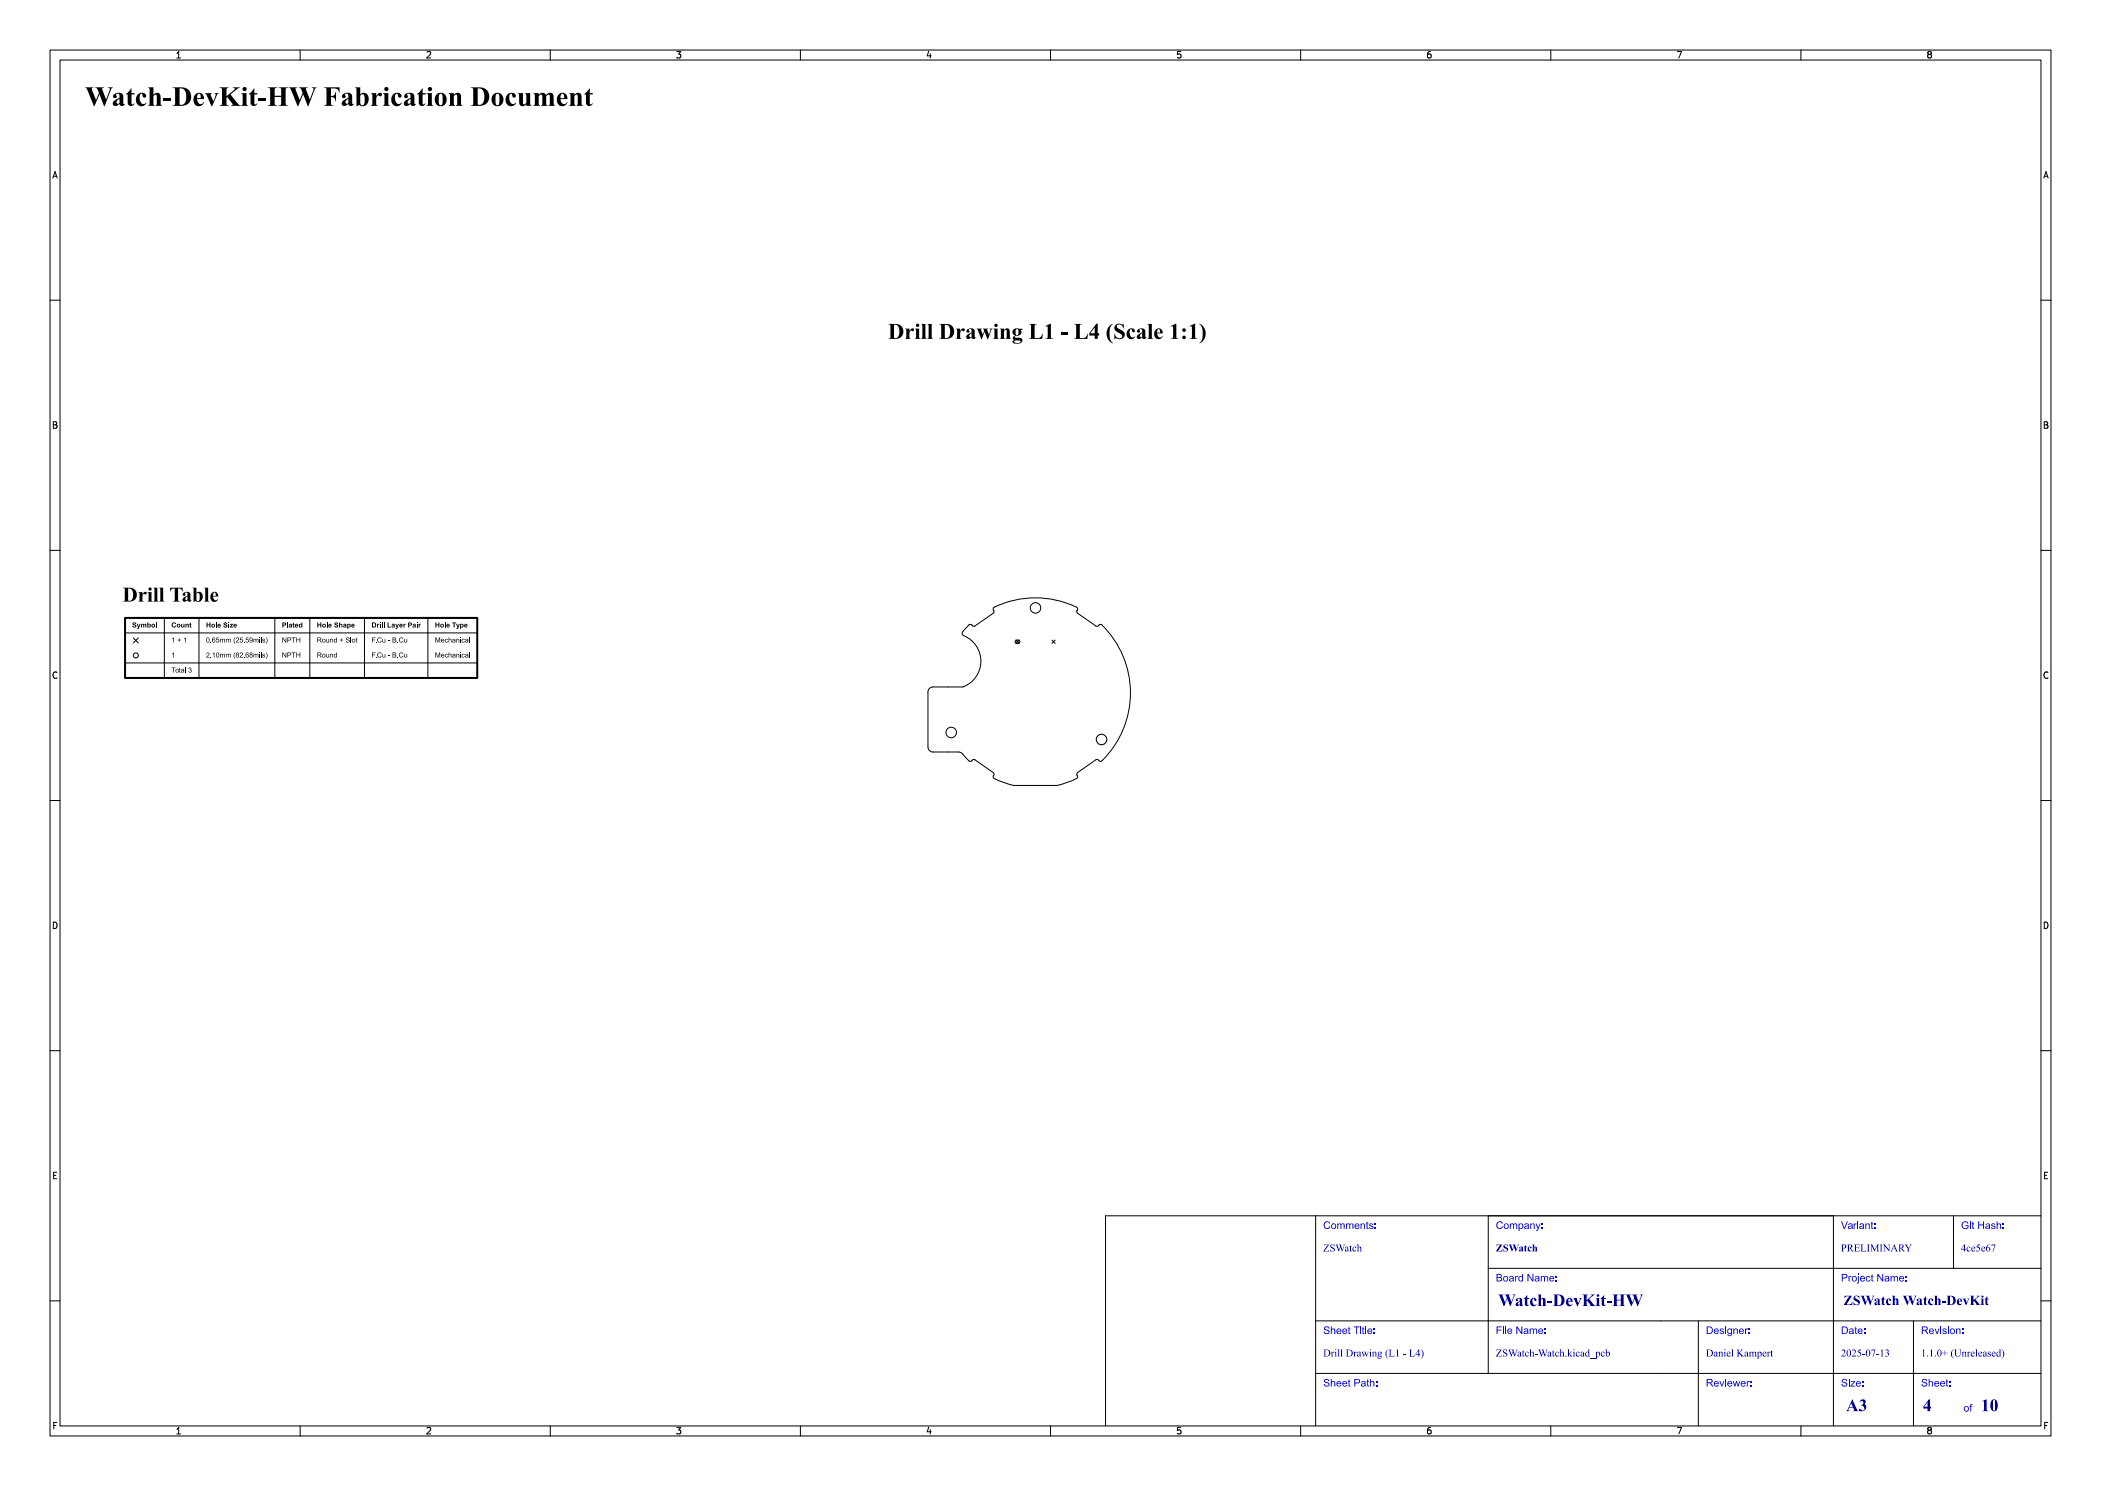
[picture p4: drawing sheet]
<svg xmlns="http://www.w3.org/2000/svg" width="420mm" height="297mm" viewBox="0 0 420 297" stroke-linecap="round" stroke-linejoin="round" font-family="sans-serif">
<defs><g id="words">
<text font-size="5.3" fill="#fff" x="17" y="21.5">Watch-DevKit-HW Fabrication Document</text>
<text font-size="4.3" fill="#fff" x="166.6" y="68">Drill Drawing L1 - L4 (Scale 1:1)</text>
<g font-size="3.3" fill="#fff">
<text x="299.5" y="261.2">Watch-DevKit-HW</text>
<text x="369" y="282.2">A3</text>
<text x="384.4" y="282.3">4</text>
<text x="396" y="282.3">10</text>
</g>
<text font-size="2.7" fill="#fff" x="368.5" y="261">ZSWatch Watch-DevKit</text>
<g font-size="2" fill="#fff">
<text x="264.5" y="245.7">Comments:</text>
<text x="299" y="245.7">Company:</text>
<text x="368" y="245.7">Variant:</text>
<text x="392" y="245.7">Git Hash:</text>
<text x="264.5" y="250.2">ZSWatch</text>
<text x="299" y="250.2">ZSWatch</text>
<text x="368" y="250.2">PRELIMINARY</text>
<text x="392" y="250.2">4ce5e67</text>
<text x="299" y="256.2">Board Name:</text>
<text x="368" y="256.2">Project Name:</text>
<text x="264.5" y="266.7">Sheet Title:</text>
<text x="299" y="266.7">File Name:</text>
<text x="341" y="266.7">Designer:</text>
<text x="368" y="266.7">Date:</text>
<text x="384" y="266.7">Revision:</text>
<text x="264.5" y="271.2">Drill Drawing (L1 - L4)</text>
<text x="299" y="271.2">ZSWatch-Watch.kicad_pcb</text>
<text x="341" y="271.2">Daniel Kampert</text>
<text x="368" y="271.2">2025-07-13</text>
<text x="384" y="271.2">1.1.0+ (Unreleased)</text>
<text x="264.5" y="277.2">Sheet Path:</text>
<text x="341" y="277.2">Reviewer:</text>
<text x="368" y="277.2">Size:</text>
<text x="384" y="277.2">Sheet:</text>
<text x="392.5" y="282.2">of</text>
</g>
<g font-size="1.7" fill="#fff">
<text x="35" y="11.6">1</text>
<text x="85" y="11.6">2</text>
<text x="135" y="11.6">3</text>
<text x="185" y="11.6">4</text>
<text x="235" y="11.6">5</text>
<text x="285" y="11.6">6</text>
<text x="335" y="11.6">7</text>
<text x="385" y="11.6">8</text>
<text x="10.5" y="35.6">A</text>
<text x="408.5" y="35.6">A</text>
<text x="10.5" y="85.6">B</text>
<text x="408.5" y="85.6">B</text>
<text x="10.5" y="135.6">C</text>
<text x="408.5" y="135.6">C</text>
<text x="10.5" y="185.6">D</text>
<text x="408.5" y="185.6">D</text>
<text x="10.5" y="235.6">E</text>
<text x="408.5" y="235.6">E</text>
<text x="10.5" y="285.6">F</text>
<text x="35" y="286.7">1</text>
<text x="85" y="286.7">2</text>
<text x="135" y="286.7">3</text>
<text x="185" y="286.7">4</text>
<text x="235" y="286.7">5</text>
<text x="285" y="286.7">6</text>
<text x="335" y="286.7">7</text>
<text x="385" y="286.7">8</text>
<text x="408.5" y="285.6">F</text>
</g>
</g></defs>
<path d="M25 123.5h70.4v12h-70.4z" fill="none" stroke="#000" stroke-width=".4"/>
<g fill="none" stroke="#000" stroke-width=".2">
<path d="M10 10h400v277h-400zM12 12h396v273h-396zM35.3 11.6h.8M35.3 10.7l.4-.4v1.3M60 10v2M85.3 10.4l.5-.1 .3 .4-.8 .9h.8M110 10v2M135.3 10.3h.8l-.4 .5 .3 .1v.6l-.2 .1-.5-.1M160 10v2M185.7 10.2l-.4 1h.9M186 10.7v.9M210 10v2"/>
<path d="M236 10.3h-.6l-.1 .6 .2-.1 .5 .1 .1 .1-.1 .5-.2 .1-.5-.1M260 10v2M286 10.3l-.4 .1-.2 .2-.1 .7 .3 .3 .4-.1 .1-.5-.1-.1-.4-.1-.3 .2M310 10v2M335.3 10.3h.9l-.6 1.3M360 10v2M385.6 10.9l-.3 .2 .1 .4 .2 .1 .4-.1 .1-.2-.1-.3-.2-.1M385.6 10.9l-.3-.3 .3-.3h.2l.3 .2-.3 .4M385.6 10.9h.2M10.6 35.6l.4-1.3 .4 1.3M10.7 35.2h.6M408.6 35.6l.4-1.3 .4 1.3"/>
<path d="M408.7 35.2h.6M10 60h2M408 60h2M10.7 84.3h.4l.2 .2-.2 .4 .2 .1 .1 .3-.2 .3h-.5zM10.7 84.9h.4M408.6 84.3h.5l.2 .2-.2 .4 .2 .1 .1 .3-.3 .3h-.5zM408.6 84.9h.5M10 110h2M408 110h2M11.4 134.4a.62 .62 0 0 0-.9 .5 .62 .62 0 0 0 .7 .7l.2-.1M25 135.5h70.4M25 123.5h70.4"/>
<path d="M25 132.5h70.4M25 126.5h70.4M26.6 127.5l1.1 1M27.7 127.5l-1.1 1M32.9 123.5v12M39.8 123.5v12M54.9 123.5v12M61.9 123.5v12M72.9 123.5v12M85.5 123.5v12M193.7 124.9l.3-.1 .6 .4 .3-.1 3.6-2.5 .2-.4-.2-.4 .1-.3a18.7 18.7 0 0 1 16.7 0l.1 .3-.2 .5 .2 .3 3.7 2.5 .3 .1 .4-.4h.3a18.9 18.9 0 0 1 0 27.4l-.3-.1-.4-.3-.3 .1-3.7 2.5-.2 .4 .2 .6a1.66 1.66 0 0 1-1.3 .7l-2.8 .9h-8.7l-.5-.2a9.9 9.9 0 0 1-3.6-1.4l.2-.7-.2-.3-3.6-2.5-.3-.1a.67 .67 0 0 1-1.2 0l-.8-.8a1.23 1.23 0 0 0-1-.7h-5.1a1 1 0 0 1-1-1v-11a1 1 0 0 1 1-1h6a5.6 5.6 0 0 0 3.6-5.3 5.6 5.6 0 0 0-3.7-5.1v-.6zM203 128.1l.5-.2a.32 .32 0 0 1 .4 .4 .32 .32 0 0 1-.4 .3h-.3a.32 .32 0 0 1-.2-.5z"/>
<path d="M203.1 127.9l.6 .7M203.7 127.9l-.6 .7M210.3 127.9l.6 .7M210.9 127.9l-.6 .7M409.4 134.4a.62 .62 0 0 0-.9 .5 .62 .62 0 0 0 .6 .7l.3-.1M10 160h2M408 160h2M10.7 184.3a.66 .66 0 0 1 .7 .6 .66 .66 0 0 1-.7 .7zM408.6 184.3a.66 .66 0 0 1 .8 .6 .66 .66 0 0 1-.8 .7zM10 210h2M408 210h2M10.7 234.9h.5"/>
<path d="M11.3 234.3h-.6v1.3h.6M408.7 234.9h.4M409.3 234.3h-.6v1.3h.6M10 260h2M408 260h2M10.8 284.9h.4M11.4 284.3h-.6v1.3M35.3 285.7l.4-.4v1.3M35.3 286.6h.8M60 285v2M85.3 285.4l.5-.1 .3 .4-.8 .9h.8M110 285v2"/>
<path d="M135.3 285.3h.8l-.4 .5 .3 .1v.6l-.2 .1-.5-.1M160 285v2M185.7 285.2l-.4 1h.9M186 285.7v.9M210 285v2M236 285.3h-.6l-.1 .6 .2-.1 .5 .1 .1 .1-.1 .5-.2 .1-.5-.1M260 285v2M286 285.3l-.4 .1-.2 .2-.1 .7 .3 .3 .4-.1 .1-.5-.1-.1-.4-.1-.3 .2M310 285v2M335.3 285.3h.9l-.6 1.3M360 285v2M385.6 285.9l-.3-.3 .3-.3h.2l.3 .2-.3 .4"/>
<path d="M385.6 285.9l-.3 .2v.2l.3 .3 .4-.1 .1-.2v-.2l-.3-.2M385.6 285.9h.2M408.7 284.9h.5M409.4 284.3h-.7v1.3"/>
<circle cx="27.2" cy="131" r=".5"/>
<circle cx="207" cy="121.5" r="1.05"/>
<circle cx="190.1" cy="146.4" r="1.05"/>
</g>
<g fill="#000">
<path d="M24.6 117.5h1.2a1.4 1.4 0 0 1 1.6 1.4 1.4 1.4 0 0 1-1.6 1.3h-1.2l.3-.1v-.3h.7v.1a.54 .54 0 0 0 .7 .2 .54 .54 0 0 0 .2-.6 1.32 1.32 0 0 0-.7-1.9h-.2v2.2h-.7v-2.1z" fill-rule="evenodd"/>
<path d="M27.7 118.3h.8v.5a.46 .46 0 0 1 .3-.5 .46 .46 0 0 1 .5 .2 .33 .33 0 0 1-.2 .3 .33 .33 0 0 1-.4-.1l-.2 .4v.7v.3l.2 .1h-1l.2-.4v-1.2z" fill-rule="evenodd"/>
<path d="M29.5 118.3h.8v1.7l.2 .2h-1l.2-.4v-1.3z" fill-rule="evenodd"/>
<path d="M30.6 117.5h.9v2.5l.2 .2h-1.1l.3-.4v-2.1z" fill-rule="evenodd"/>
<path d="M31.8 117.5h.8v2.5l.3 .2h-1.1l.2-.4v-2.1z" fill-rule="evenodd"/>
<path d="M34 117.5h2.5v.7a.76 .76 0 0 0-.9-.6v2.4l.4 .2h-1.5l.4-.2v-2.4a.75 .75 0 0 0-.9 .6z" fill-rule="evenodd"/>
<path d="M36.6 118.6a.79 .79 0 0 1 .9-.3 .79 .79 0 0 1 .6 .7v.9h.2a.39 .39 0 0 1-.4 .4 .39 .39 0 0 1-.4-.3 .51 .51 0 0 1-.6 .3 .51 .51 0 0 1-.4-.5l.5-.1 .2 .2 .3-.1v-.6l-.5 .5h-.5l1-.7v-.4a.25 .25 0 0 0-.4-.2 .25 .25 0 0 0 0 .4 .3 .3 0 0 1-.5 .2 .3 .3 0 0 1 0-.4z" fill-rule="evenodd"/>
<path d="M38.5 117.5h.8v1a.78 .78 0 0 1 1 0 .78 .78 0 0 1 .2 .9 .88 .88 0 0 1-.5 .8 .88 .88 0 0 1-.9-.1l-.4 .2v-1.6h.6a1.58 1.58 0 0 0 .1 1.4h.3a1.43 1.43 0 0 0 0-1.6l-.4 .2h-.6v-1z" fill-rule="evenodd"/>
<path d="M40.8 117.5h.8v2.5l.2 .2h-1l.2-.4v-2.1z" fill-rule="evenodd"/>
<path d="M42.3 118.6a.77 .77 0 0 1 .9-.2 .77 .77 0 0 1 .4 .8h-1a.54 .54 0 0 0 .3 .7 .54 .54 0 0 0 .7-.2 .82 .82 0 0 1-1.1 .5 .82 .82 0 0 1-.4-1.1h1l-.1-.6a.37 .37 0 0 0-.4 .1 .37 .37 0 0 0 0 .4h-.5z" fill-rule="evenodd"/>
<path d="M26.6 124.5l.3-.1 .3 .2v.1h-.2l-.3-.1 .1 .2a.38 .38 0 0 1 .4 .3 .38 .38 0 0 1-.2 .4 .38 .38 0 0 1-.5-.3v-.1h.1a.19 .19 0 0 0 .3 .2 .19 .19 0 0 0 .1-.3l-.5-.2z" fill-rule="evenodd"/>
<path d="M27.3 124.7h.2l.2 .5 .2-.5h.2l-.5 1h-.2v-.1l.2-.2z" fill-rule="evenodd"/>
<path d="M28.2 124.7h1l.1 .7h-.2l-.1-.6-.2 .1v.5h-.2l-.1-.6-.1 .1v.5h-.2z" fill-rule="evenodd"/>
<path d="M29.4 124.4h.2v.4a.33 .33 0 0 1 .5 0 .33 .33 0 0 1 0 .5 .33 .33 0 0 1-.5 0l-.2 .1v-.4h.2l.1 .2a.18 .18 0 0 0 .3 0 .18 .18 0 0 0-.1-.3 .18 .18 0 0 0-.3 .1h-.2z" fill-rule="evenodd"/>
<path d="M30.4 124.8a.38 .38 0 0 1 .6 .1 .38 .38 0 0 1-.3 .5 .38 .38 0 0 1-.4-.3h.2a.19 .19 0 0 0 .2 .1 .19 .19 0 0 0 .1-.3 .19 .19 0 0 0-.3 .1l-.2 .1z" fill-rule="evenodd"/>
<path d="M31.2 124.4h.2v1h-.2z" fill-rule="evenodd"/>
<path d="M34.3 133.4h.8v.1h-.4v.9h-.1v-.9h-.3z" fill-rule="evenodd"/>
<path d="M34.4 130.7l.4-.3v1h-.1v-.8l-.3 .2z" fill-rule="evenodd"/>
<path d="M34.4 127.7l.4-.3v1h-.1v-.8l-.3 .2z" fill-rule="evenodd"/>
<path d="M34.4 124.5l.6-.1 .2 .3h-.2a.27 .27 0 0 0-.4 0 .27 .27 0 0 0 0 .4 .27 .27 0 0 0 .4 0h.2a.49 .49 0 0 1-.8 .2 .49 .49 0 0 1 0-.8z" fill-rule="evenodd"/>
<path d="M35.2 133.8a.36 .36 0 0 1 .5 0 .36 .36 0 0 1-.2 .6 .36 .36 0 0 1-.4-.3h.1a.22 .22 0 0 0 .3 .1 .22 .22 0 0 0 .1-.3 .22 .22 0 0 0-.4 .1l-.1 .1z" fill-rule="evenodd"/>
<path d="M35.8 127.6h.1v.3h.3v.1h-.3v.3h-.1v-.3h-.3v-.1h.3z" fill-rule="evenodd"/>
<path d="M35.4 124.8a.38 .38 0 0 1 .6 .1 .38 .38 0 0 1-.2 .5 .38 .38 0 0 1-.5-.3h.2a.19 .19 0 0 0 .3 .1 .19 .19 0 0 0 0-.3 .19 .19 0 0 0-.3 .1l-.2 .1z" fill-rule="evenodd"/>
<path d="M35.8 133.5l.2-.1v.3h.1l-.1 .5 .1 .2-.2-.1z" fill-rule="evenodd"/>
<path d="M36.2 133.8l.6-.1v.7h-.5l-.1-.2a.27 .27 0 0 0 .3 .1 .27 .27 0 0 0 .2-.2l-.5 .1 .1-.2h.4l-.1-.2-.4 .1z" fill-rule="evenodd"/>
<path d="M36.2 124.7h.2l.1 .6 .2-.1v-.5h.2v.7h-.6z" fill-rule="evenodd"/>
<path d="M37 133.4h.1v1h-.1z" fill-rule="evenodd"/>
<path d="M36.8 127.7l.3-.3v1h-.1v-.8l-.2 .2z" fill-rule="evenodd"/>
<path d="M37.8 133.5a.27 .27 0 0 1 .4 0 .27 .27 0 0 1-.1 .4 .31 .31 0 0 1 0 .5 .31 .31 0 0 1-.4-.3h.1a.2 .2 0 0 0 .2 .2 .2 .2 0 0 0 .2-.2 .2 .2 0 0 0-.3-.2v-.1a.17 .17 0 0 0 .2-.1 .17 .17 0 0 0-.1-.2 .17 .17 0 0 0-.2 .2h-.1z" fill-rule="evenodd"/>
<path d="M37.1 124.7l.6 .1v.6h-.2l-.1-.6-.1 .1v.5h-.2z" fill-rule="evenodd"/>
<path d="M37.9 124.5l.2-.1v.3h.2l-.2 .4 .2 .3-.3-.1z" fill-rule="evenodd"/>
<path d="M41.3 124.4h.2v.4h.4v-.4h.2v1h-.2v-.4h-.4v.4h-.2z" fill-rule="evenodd"/>
<path d="M41.3 127.5l.1-.1a.49 .49 0 0 1 .5 .5 .49 .49 0 0 1-.5 .5l-.1-.3-.1-.2h.2a.25 .25 0 0 0 0 .4 .25 .25 0 0 0 .3 0 .25 .25 0 0 0 .1-.4 .25 .25 0 0 0-.1-.3 .25 .25 0 0 0-.3 0 .25 .25 0 0 0 0 .3h-.2z" fill-rule="evenodd"/>
<path d="M41.3 130.5a.35 .35 0 0 1 .6 .1 .35 .35 0 0 1-.3 .5l-.2 .2h.5v.1h-.7l.4-.4a.21 .21 0 0 0 .2-.3 .21 .21 0 0 0-.2-.2 .21 .21 0 0 0-.2 .2h-.2z" fill-rule="evenodd"/>
<path d="M42.1 131.3l.1 .1z" fill-rule="evenodd"/>
<path d="M42.1 128.3l.1 .1z" fill-rule="evenodd"/>
<path d="M42.4 124.8a.38 .38 0 0 1 .6 .1 .38 .38 0 0 1-.3 .5 .38 .38 0 0 1-.5-.3h.2a.19 .19 0 0 0 .3 .1 .19 .19 0 0 0 0-.3 .19 .19 0 0 0-.3 .1l-.2 .1z" fill-rule="evenodd"/>
<path d="M42.5 127.5l.4-.1 .1 .3-.3-.2a.19 .19 0 0 0-.2 .1 .19 .19 0 0 0 .1 .2 .19 .19 0 0 0 .2 0 .33 .33 0 0 1 .3 .3 .33 .33 0 0 1-.4 .3 .33 .33 0 0 1-.3-.3h.1a.2 .2 0 0 0 .3 .2 .21 .21 0 0 0 .1-.4 .21 .21 0 0 0-.4 .1l-.1 .1z" fill-rule="evenodd"/>
<path d="M42.5 130.7l.4-.3v1h-.2v-.8l-.2 .2z" fill-rule="evenodd"/>
<path d="M43.1 124.4h.2v1h-.2z" fill-rule="evenodd"/>
<path d="M43.3 127.4h.5v.1h-.4l-.1 .3a.33 .33 0 0 1 .5 .2 .33 .33 0 0 1-.2 .4 .33 .33 0 0 1-.4-.3h.1a.22 .22 0 0 0 .3 .1 .22 .22 0 0 0 .1-.3 .22 .22 0 0 0-.4 .1l-.1-.1z" fill-rule="evenodd"/>
<path d="M43.3 130.5l.1-.1a.49 .49 0 0 1 .4 .5 .49 .49 0 0 1-.4 .5l-.2-.3v-.2h.1a.25 .25 0 0 0 0 .4 .25 .25 0 0 0 .4 0 .25 .25 0 0 0 0-.4 .25 .25 0 0 0 0-.3 .25 .25 0 0 0-.4 0 .25 .25 0 0 0 0 .3h-.1z" fill-rule="evenodd"/>
<path d="M43.6 124.8l.4-.1 .2 .4-.5 .1 .1 .1 .3-.1a.35 .35 0 0 1-.4 .2 .35 .35 0 0 1-.2-.4h.5l-.2-.2-.3 .2z" fill-rule="evenodd"/>
<path d="M44 130.7l.5 .1 .4-.1 .1 .7h-.2v-.5l-.1-.1-.2 .1v.5h-.1l-.1-.6-.2 .1v.5h-.1z" fill-rule="evenodd"/>
<path d="M44 127.7l.5 .1 .4-.1 .1 .7h-.2v-.5l-.1-.1-.2 .1v.5h-.1l-.1-.6-.2 .1v.5h-.1z" fill-rule="evenodd"/>
<path d="M44.8 124.5l.3-.1 .3 .2v.1h-.2l-.3-.1 .1 .2a.38 .38 0 0 1 .4 .3 .38 .38 0 0 1-.3 .4 .38 .38 0 0 1-.4-.3l-.1-.1h.2a.19 .19 0 0 0 .2 .2 .19 .19 0 0 0 .2-.3l-.5-.2z" fill-rule="evenodd"/>
<path d="M45.2 130.7l.5 .1 .3-.1 .1 .7h-.1v-.5l-.1-.1-.2 .1v.5h-.1v-.5l-.1-.1-.2 .1v.5h-.1z" fill-rule="evenodd"/>
<path d="M45.2 127.7l.5 .1 .3-.1 .1 .7h-.1v-.5l-.1-.1-.2 .1v.5h-.1l-.1-.6-.2 .1v.5h-.1z" fill-rule="evenodd"/>
<path d="M45.6 124.4h.2v.2h-.2z" fill-rule="evenodd"/>
<path d="M45.6 124.7h.2v.7h-.2z" fill-rule="evenodd"/>
<path d="M46 124.7h.6l-.4 .6 .4-.1v.2h-.7l.4-.6h-.3z" fill-rule="evenodd"/>
<path d="M46.9 130.4l-.1 .8 .2 .5-.3-.6z" fill-rule="evenodd"/>
<path d="M46.9 127.4l-.1 .8 .2 .5-.3-.6z" fill-rule="evenodd"/>
<path d="M46.8 124.8l.4-.1 .1 .4-.4 .1 .1 .1 .3-.1a.35 .35 0 0 1-.4 .2 .35 .35 0 0 1-.2-.4h.4l-.1-.2-.3 .2z" fill-rule="evenodd"/>
<path d="M47.3 130.5a.27 .27 0 0 1 .4 0 .27 .27 0 0 1-.1 .4 .32 .32 0 0 1 0 .5 .32 .32 0 0 1-.5-.3h.2a.21 .21 0 0 0 .3 .2 .21 .21 0 0 0 0-.3 .21 .21 0 0 0-.3 .1h-.2l.2-.2-.1-.2h.1a.16 .16 0 0 0 .2 .1 .16 .16 0 0 0 .1-.3 .16 .16 0 0 0-.3 .1l-.1 .1z" fill-rule="evenodd"/>
<path d="M47.2 127.5a.35 .35 0 0 1 .6 .1 .35 .35 0 0 1-.3 .5l-.2 .2h.5v.1h-.7l.4-.4a.21 .21 0 0 0 .2-.3 .21 .21 0 0 0-.2-.2 .21 .21 0 0 0-.2 .2h-.2z" fill-rule="evenodd"/>
<path d="M48 127.4h.5v.1h-.4v.3a.33 .33 0 0 1 .5 .2 .33 .33 0 0 1-.3 .4 .33 .33 0 0 1-.4-.3h.1a.22 .22 0 0 0 .4 .1 .22 .22 0 0 0 0-.3 .22 .22 0 0 0-.3 .1l-.2-.1z" fill-rule="evenodd"/>
<path d="M48 130.5a.35 .35 0 0 1 .6 .1 .35 .35 0 0 1-.3 .5l-.2 .2h.5v.1h-.7l.4-.4a.21 .21 0 0 0 .2-.3 .21 .21 0 0 0-.2-.2 .21 .21 0 0 0-.2 .2h-.2z" fill-rule="evenodd"/>
<path d="M48.8 131.3l.1 .1z" fill-rule="evenodd"/>
<path d="M48.8 128.3l.1 .1z" fill-rule="evenodd"/>
<path d="M49.2 127.4h.5v.1h-.4l-.1 .3a.33 .33 0 0 1 .5 .2 .33 .33 0 0 1-.2 .4 .33 .33 0 0 1-.4-.3h.1a.22 .22 0 0 0 .4 .1 .22 .22 0 0 0 0-.3 .22 .22 0 0 0-.4 .1l-.1-.1z" fill-rule="evenodd"/>
<path d="M49.2 130.5l.3-.1 .2 .3-.3-.2a.18 .18 0 0 0-.2 .1 .18 .18 0 0 0 .1 .2 .18 .18 0 0 0 .2 0 .33 .33 0 0 1 .3 .3 .33 .33 0 0 1-.4 .3 .33 .33 0 0 1-.3-.3h.1a.2 .2 0 0 0 .3 .2 .21 .21 0 0 0 .1-.4 .21 .21 0 0 0-.4 .1l-.1 .1z" fill-rule="evenodd"/>
<path d="M50 127.5a.46 .46 0 0 1 .5 .4 .46 .46 0 0 1-.5 .5l-.1-.2 .3 .1 .2-.3-.4 .1-.1-.3 .1-.1a.2 .2 0 0 0 .3 .2 .2 .2 0 0 0 0-.3 .2 .2 0 0 0-.3 .1h-.1z" fill-rule="evenodd"/>
<path d="M50 130.5a.27 .27 0 0 1 .4 0 .27 .27 0 0 1-.1 .4 .32 .32 0 0 1 0 .5 .32 .32 0 0 1-.4-.3h.1a.21 .21 0 0 0 .3 .2 .21 .21 0 0 0 0-.3 .21 .21 0 0 0-.3 .1h-.1l.2-.2-.2-.2h.1a.16 .16 0 0 0 .3 .1 .16 .16 0 0 0 0-.3 .16 .16 0 0 0-.3 .1l-.1 .1z" fill-rule="evenodd"/>
<path d="M50.7 130.7l.5 .1 .4-.1 .1 .7h-.2v-.5l-.1-.1-.2 .1v.5h-.1v-.5l-.1-.1-.2 .1v.5h-.1z" fill-rule="evenodd"/>
<path d="M50.7 127.7l.5 .1 .4-.1 .1 .7h-.2v-.5l-.1-.1-.2 .1v.5h-.1v-.5l-.1-.1-.2 .1v.5h-.1z" fill-rule="evenodd"/>
<path d="M51.8 130.4l.2 .1z" fill-rule="evenodd"/>
<path d="M51.8 130.7h.2v.7h-.2z" fill-rule="evenodd"/>
<path d="M51.8 127.4l.2 .1z" fill-rule="evenodd"/>
<path d="M51.8 127.7h.2v.7h-.2z" fill-rule="evenodd"/>
<path d="M52.1 130.4h.2v1h-.2z" fill-rule="evenodd"/>
<path d="M52.1 127.4h.2v1h-.2z" fill-rule="evenodd"/>
<path d="M52.5 130.8l.4-.1 .1 .2-.4-.1 .1 .2a.27 .27 0 0 1 .2 .3 .27 .27 0 0 1-.3 .2 .27 .27 0 0 1-.2-.3h.1a.16 .16 0 0 0 .2 .2 .16 .16 0 0 0 .1-.3l-.3-.1z" fill-rule="evenodd"/>
<path d="M52.5 127.8l.4-.1 .1 .2-.4-.1 .1 .2a.27 .27 0 0 1 .2 .3 .27 .27 0 0 1-.3 .2 .27 .27 0 0 1-.2-.3h.1a.16 .16 0 0 0 .2 .2 .16 .16 0 0 0 .1-.3l-.3-.1z" fill-rule="evenodd"/>
<path d="M53.2 130.4l.3 .5-.3 .8 .1-.8z" fill-rule="evenodd"/>
<path d="M53.2 127.4l.3 .5-.3 .8 .1-.8z" fill-rule="evenodd"/>
<path d="M56.4 130.4h.2l.5 .8v-.8h.1v1h-.1l-.5-.8v.8h-.2z" fill-rule="evenodd"/>
<path d="M56.4 127.4h.2l.5 .8v-.8h.1v1h-.1l-.5-.8v.8h-.2z" fill-rule="evenodd"/>
<path d="M56.4 124.4h.5a.35 .35 0 0 1 .3 .5 .35 .35 0 0 1-.6 .1v.4h-.2v-.5h.5l.1-.2-.4-.1v.3h-.2z" fill-rule="evenodd"/>
<path d="M57.4 124.4h.2v1h-.2z" fill-rule="evenodd"/>
<path d="M57.5 130.4h.3a.31 .31 0 0 1 .4 .3 .31 .31 0 0 1-.4 .3h-.2v.4h-.1v-.5h.5l.1-.2-.1-.2h-.4v.4h-.1z" fill-rule="evenodd"/>
<path d="M57.5 127.4h.3a.31 .31 0 0 1 .4 .3 .31 .31 0 0 1-.4 .3h-.2v.4h-.1v-.5h.5l.1-.2-.1-.2h-.4v.4h-.1z" fill-rule="evenodd"/>
<path d="M57.8 124.8l.5-.1 .1 .7h-.6l-.1-.2 .3 .1 .2-.2-.5 .1 .5-.3-.1-.1-.4 .1z" fill-rule="evenodd"/>
<path d="M58.3 130.4h.8v.1h-.3v.9h-.2v-.9h-.3z" fill-rule="evenodd"/>
<path d="M58.3 127.4h.8v.1h-.3v.9h-.2v-.9h-.3z" fill-rule="evenodd"/>
<path d="M58.5 124.5l.2-.1v.3h.2l-.2 .4 .2 .3-.3-.1z" fill-rule="evenodd"/>
<path d="M59.2 130.4h.2v.4h.5v-.4h.1v1h-.1v-.5h-.5v.5h-.2z" fill-rule="evenodd"/>
<path d="M59.2 127.4h.2v.4h.5v-.4h.1v1h-.1v-.5h-.5v.5h-.2z" fill-rule="evenodd"/>
<path d="M59 124.8l.5-.1 .1 .4-.5 .1 .2 .1 .3-.1a.35 .35 0 0 1-.4 .2 .35 .35 0 0 1-.3-.4h.5l-.1-.2-.4 .2z" fill-rule="evenodd"/>
<path d="M59.8 124.8h.5v-.4h.1v1l-.1-.1-.4 .1-.2-.4h.2v.2a.17 .17 0 0 0 .3 0 .17 .17 0 0 0 0-.3 .17 .17 0 0 0-.3 .1h-.2z" fill-rule="evenodd"/>
<path d="M63.4 124.4h.2v.4h.4v-.4h.2v1h-.2v-.4h-.4v.4h-.2z" fill-rule="evenodd"/>
<path d="M63.4 130.4h.5a.28 .28 0 0 1 .3 .2 .28 .28 0 0 1-.2 .4l.3 .4-.6-.4h-.1v.4h-.2v-.5l.6-.1 .1-.1-.1-.2h-.4v.4h-.2z" fill-rule="evenodd"/>
<path d="M63.4 127.4h.5a.28 .28 0 0 1 .3 .2 .28 .28 0 0 1-.2 .4l.3 .4-.6-.4h-.1v.4h-.2v-.5l.6-.1 .1-.1-.1-.2h-.4v.4h-.2z" fill-rule="evenodd"/>
<path d="M64.5 130.8a.36 .36 0 0 1 .6 0 .36 .36 0 0 1-.2 .6 .36 .36 0 0 1-.5-.3h.1a.22 .22 0 0 0 .3 .1 .22 .22 0 0 0 .1-.3 .22 .22 0 0 0-.4 .1l-.1 .1z" fill-rule="evenodd"/>
<path d="M64.5 127.8a.36 .36 0 0 1 .6 0 .36 .36 0 0 1-.2 .6 .36 .36 0 0 1-.5-.3h.1a.22 .22 0 0 0 .3 .1 .22 .22 0 0 0 .1-.3 .22 .22 0 0 0-.4 .1l-.1 .1z" fill-rule="evenodd"/>
<path d="M64.5 124.8a.38 .38 0 0 1 .6 .1 .38 .38 0 0 1-.2 .5 .38 .38 0 0 1-.5-.3h.2a.19 .19 0 0 0 .3 .1 .19 .19 0 0 0 0-.3 .19 .19 0 0 0-.3 .1l-.2 .1z" fill-rule="evenodd"/>
<path d="M65.3 124.4h.2v1h-.2z" fill-rule="evenodd"/>
<path d="M65.2 130.7h.1v.5l.2 .1 .2-.1v-.5h.1v.7l-.5-.1z" fill-rule="evenodd"/>
<path d="M65.2 127.7h.1v.5l.2 .1 .2-.1v-.5h.1v.7l-.5-.1z" fill-rule="evenodd"/>
<path d="M66 130.7l.5 .1 .1 .6h-.1l-.1-.5-.1-.1-.2 .1v.5h-.1z" fill-rule="evenodd"/>
<path d="M66 127.7l.5 .1 .1 .6h-.1l-.1-.5-.1-.1-.2 .1v.5h-.1z" fill-rule="evenodd"/>
<path d="M65.7 124.8l.5-.1 .1 .4-.5 .1 .2 .1 .3-.1a.35 .35 0 0 1-.4 .2 .35 .35 0 0 1-.3-.4h.5l-.1-.2-.4 .2z" fill-rule="evenodd"/>
<path d="M66.9 124.5l.4-.1 .3 .2v.1h-.2l-.3-.1v.2a.38 .38 0 0 1 .5 .3 .38 .38 0 0 1-.3 .4 .38 .38 0 0 1-.5-.3v-.1h.2a.19 .19 0 0 0 .2 .2 .19 .19 0 0 0 .1-.3l-.4-.2z" fill-rule="evenodd"/>
<path d="M66.8 130.8h.4v-.4h.2v1h-.5l-.2-.3h.1a.24 .24 0 0 0 .4 .1 .24 .24 0 0 0 .1-.3 .24 .24 0 0 0-.4-.1l-.2 .3z" fill-rule="evenodd"/>
<path d="M66.8 127.8h.4v-.4h.2v1h-.5l-.2-.3h.1a.24 .24 0 0 0 .4 .1 .24 .24 0 0 0 .1-.3 .24 .24 0 0 0-.4-.1l-.2 .3z" fill-rule="evenodd"/>
<path d="M67.8 124.4h.2v.4h.4v.6h-.1l-.2-.6-.1 .1v.5h-.2z" fill-rule="evenodd"/>
<path d="M68.2 127.6h.1v.3h.3v.1h-.3v.3h-.1v-.3h-.3v-.1h.3z" fill-rule="evenodd"/>
<path d="M68.7 124.8l.5-.1 .1 .7h-.6l-.1-.2 .3 .1 .1-.2-.4 .1 .4-.3v-.1l-.4 .1z" fill-rule="evenodd"/>
<path d="M69.2 127.5l.5-.1 .2 .2-.1 .1a.21 .21 0 0 0-.3-.3 .21 .21 0 0 0-.1 .4h.1a.35 .35 0 0 1 .3 .6 .35 .35 0 0 1-.6-.1l-.1-.2h.1a.23 .23 0 0 0 .3 .3 .23 .23 0 0 0 .2-.4l-.5-.2z" fill-rule="evenodd"/>
<path d="M69.4 124.7l.2 .1a.33 .33 0 0 1 .4 0 .33 .33 0 0 1 0 .5 .33 .33 0 0 1-.4 0v.4h-.2v-.7h.2v.2a.18 .18 0 0 0 .3 0 .18 .18 0 0 0 0-.3 .18 .18 0 0 0-.3 .1h-.2z" fill-rule="evenodd"/>
<path d="M70.1 127.4h.1v1h-.1z" fill-rule="evenodd"/>
<path d="M70.3 124.8l.5-.1 .1 .4-.5 .1 .2 .1 .3-.1a.35 .35 0 0 1-.5 .2 .35 .35 0 0 1-.2-.4h.5l-.1-.2-.4 .2z" fill-rule="evenodd"/>
<path d="M70.4 127.8a.36 .36 0 0 1 .6 0 .36 .36 0 0 1-.2 .6 .36 .36 0 0 1-.5-.3h.2a.22 .22 0 0 0 .3 .1 .22 .22 0 0 0 0-.3 .22 .22 0 0 0-.3 .1l-.2 .1z" fill-rule="evenodd"/>
<path d="M71.2 127.5l.1-.1v.3h.1l-.1 .5 .1 .2-.2-.1z" fill-rule="evenodd"/>
<path d="M74.4 130.4h.6v.1h-.5v.3h.5v.2h-.5v.4h-.1z" fill-rule="evenodd"/>
<path d="M74.4 127.4h.6v.1h-.5v.3h.5v.2h-.5v.4h-.1z" fill-rule="evenodd"/>
<path d="M74.4 124.4h.3a.5 .5 0 0 1 .5 .5 .5 .5 0 0 1-.5 .5h-.3v-.2h.3a.34 .34 0 0 0 .3-.4 .34 .34 0 0 0-.4-.2v.6h-.2z" fill-rule="evenodd"/>
<path d="M75.2 131.3l.1 .1z" fill-rule="evenodd"/>
<path d="M75.2 128.3l.1 .1z" fill-rule="evenodd"/>
<path d="M75.4 124.7h.4l-.2 .2v.5h-.2z" fill-rule="evenodd"/>
<path d="M75.9 124.4h.2v.2h-.2z" fill-rule="evenodd"/>
<path d="M75.9 124.7h.2v.7h-.2z" fill-rule="evenodd"/>
<path d="M75.5 130.5l.5-.1 .3 .2-.1 .1a.33 .33 0 0 0-.5 0 .33 .33 0 0 0 0 .5 .33 .33 0 0 0 .5-.1h.1a.49 .49 0 0 1-.8 .2 .49 .49 0 0 1 0-.8z" fill-rule="evenodd"/>
<path d="M75.5 127.5l.5-.1 .3 .2-.1 .1a.33 .33 0 0 0-.5 0 .33 .33 0 0 0 0 .5 .33 .33 0 0 0 .5-.1h.1a.49 .49 0 0 1-.8 .2 .49 .49 0 0 1 0-.8z" fill-rule="evenodd"/>
<path d="M76.3 124.4h.2v1h-.2z" fill-rule="evenodd"/>
<path d="M76.7 124.4h.2v1h-.2z" fill-rule="evenodd"/>
<path d="M76.4 130.7h.2v.5l.1 .1 .2-.1v-.5h.1v.7l-.5-.1z" fill-rule="evenodd"/>
<path d="M76.4 127.7h.2v.5l.1 .1 .2-.1v-.5h.1v.7l-.5-.1z" fill-rule="evenodd"/>
<path d="M77.5 124.4h.2v.8h.5v.2h-.7z" fill-rule="evenodd"/>
<path d="M77.6 131h.3v.1h-.3z" fill-rule="evenodd"/>
<path d="M77.6 128h.3v.1h-.3z" fill-rule="evenodd"/>
<path d="M78.4 124.8l.5-.1 .1 .7h-.7v-.2l.3 .1 .1-.2-.4 .1 .4-.3-.1-.1-.3 .1z" fill-rule="evenodd"/>
<path d="M78.5 130.4l.6 .1v.8l-.6 .1v-.1h.5l.1-.2-.1-.1-.4-.1v.4h-.1v-.5h.5l.1-.1-.1-.2h-.4v.3h-.1z" fill-rule="evenodd"/>
<path d="M78.5 127.4l.6 .1v.8l-.6 .1v-.1h.5l.1-.2-.1-.1-.4-.1v.4h-.1v-.5h.5l.1-.1-.1-.2h-.4v.3h-.1z" fill-rule="evenodd"/>
<path d="M79 124.7h.2l.2 .5 .2-.5h.2l-.5 1h-.2v-.1l.2-.2z" fill-rule="evenodd"/>
<path d="M79.4 131.3l.2 .1z" fill-rule="evenodd"/>
<path d="M79.4 128.3l.2 .1z" fill-rule="evenodd"/>
<path d="M79.9 124.8l.5-.1 .1 .4-.5 .1 .2 .1 .3-.1a.35 .35 0 0 1-.4 .2 .35 .35 0 0 1-.3-.4h.5l-.1-.2-.4 .2z" fill-rule="evenodd"/>
<path d="M79.9 130.5l.5-.1 .2 .2-.1 .1a.33 .33 0 0 0-.5 0 .33 .33 0 0 0 0 .5 .33 .33 0 0 0 .5-.1h.2a.49 .49 0 0 1-.8 .2 .49 .49 0 0 1 0-.8z" fill-rule="evenodd"/>
<path d="M79.9 127.5l.5-.1 .2 .2-.1 .1a.33 .33 0 0 0-.5 0 .33 .33 0 0 0 0 .5 .33 .33 0 0 0 .5-.1h.2a.49 .49 0 0 1-.8 .2 .49 .49 0 0 1 0-.8z" fill-rule="evenodd"/>
<path d="M80.6 124.7h.5l-.2 .2-.1 .5h-.2z" fill-rule="evenodd"/>
<path d="M80.8 130.7h.1v.5l.2 .1 .1-.1 .1-.5h.1v.7l-.6-.1z" fill-rule="evenodd"/>
<path d="M80.8 127.7h.1v.5l.2 .1 .1-.1 .1-.5h.1v.7l-.6-.1z" fill-rule="evenodd"/>
<path d="M81.6 124.4h.5a.35 .35 0 0 1 .2 .5 .35 .35 0 0 1-.5 .1v.4h-.2v-.5h.5v-.2l-.3-.1v.3h-.2z" fill-rule="evenodd"/>
<path d="M82.5 124.8l.6-.1 .1 .7h-.7v-.2l.3 .1 .1-.2-.4 .1 .4-.3-.1-.1-.3 .1z" fill-rule="evenodd"/>
<path d="M83.3 124.4h.2v.2h-.2z" fill-rule="evenodd"/>
<path d="M83.3 124.7h.2v.7h-.2z" fill-rule="evenodd"/>
<path d="M83.7 124.7h.4l-.2 .2v.5h-.2z" fill-rule="evenodd"/>
<path d="M87 124.4h.2v.4h.4v-.4h.2v1h-.2v-.4h-.4v.4h-.2z" fill-rule="evenodd"/>
<path d="M87 130.4h.2l.3 .9 .3-.9h.2v1h-.1v-.8l-.3 .8h-.1l-.3-.8v.8h-.2z" fill-rule="evenodd"/>
<path d="M87 127.4h.2l.3 .9 .3-.9h.2v1h-.1v-.8l-.3 .8h-.1l-.3-.8v.8h-.2z" fill-rule="evenodd"/>
<path d="M88.1 124.8a.38 .38 0 0 1 .6 .1 .38 .38 0 0 1-.2 .5 .38 .38 0 0 1-.5-.3h.2a.19 .19 0 0 0 .3 .1 .19 .19 0 0 0 0-.3 .19 .19 0 0 0-.3 .1l-.2 .1z" fill-rule="evenodd"/>
<path d="M88.2 130.8l.4-.1 .2 .2v.2h-.5l.1 .2 .4-.1a.35 .35 0 0 1-.4 .2 .35 .35 0 0 1-.2-.4h.5l-.2-.2-.3 .2z" fill-rule="evenodd"/>
<path d="M88.2 127.8l.4-.1 .2 .2v.2h-.5l.1 .2 .4-.1a.35 .35 0 0 1-.4 .2 .35 .35 0 0 1-.2-.4h.5l-.2-.2-.3 .2z" fill-rule="evenodd"/>
<path d="M88.9 124.4h.2v1h-.2z" fill-rule="evenodd"/>
<path d="M89 130.8l.4-.1 .2 .2h-.2a.21 .21 0 0 0-.3 0 .21 .21 0 0 0 0 .3 .21 .21 0 0 0 .3-.1l.2 .1a.36 .36 0 0 1-.6 .1 .36 .36 0 0 1 0-.5z" fill-rule="evenodd"/>
<path d="M89 127.8l.4-.1 .2 .2h-.2a.21 .21 0 0 0-.3 0 .21 .21 0 0 0 0 .3 .21 .21 0 0 0 .3-.1l.2 .1a.36 .36 0 0 1-.6 .1 .36 .36 0 0 1 0-.5z" fill-rule="evenodd"/>
<path d="M89.3 124.8l.5-.1 .1 .4-.5 .1 .2 .1 .3-.1a.35 .35 0 0 1-.4 .2 .35 .35 0 0 1-.3-.4h.5l-.1-.2-.4 .2z" fill-rule="evenodd"/>
<path d="M89.7 130.4h.1v.4l.2-.1 .2 .1 .1 .6h-.2v-.5l-.1-.1-.2 .1v.5h-.1z" fill-rule="evenodd"/>
<path d="M89.7 127.4h.1v.4l.2-.1 .2 .1 .1 .6h-.2v-.5l-.1-.1-.2 .1v.5h-.1z" fill-rule="evenodd"/>
<path d="M90.4 124.4h.8v.2h-.3v.8h-.2v-.8h-.3z" fill-rule="evenodd"/>
<path d="M90.5 130.7h.5l.1 .7h-.6l-.1-.2a.27 .27 0 0 0 .3 .1 .27 .27 0 0 0 .2-.2l-.5 .1 .1-.2h.4l-.1-.2-.4 .1z" fill-rule="evenodd"/>
<path d="M90.5 127.7h.5l.1 .7h-.6l-.1-.2a.27 .27 0 0 0 .3 .1 .27 .27 0 0 0 .2-.2l-.5 .1 .1-.2h.4l-.1-.2-.4 .1z" fill-rule="evenodd"/>
<path d="M91.2 124.7h.2l.1 .5 .2-.5h.2l-.5 1h-.2v-.1l.2-.2z" fill-rule="evenodd"/>
<path d="M91.2 130.7l.6 .1v.6h-.1v-.5l-.2-.1-.1 .1-.1 .5h-.1z" fill-rule="evenodd"/>
<path d="M91.2 127.7l.6 .1v.6h-.1v-.5l-.2-.1-.1 .1-.1 .5h-.1z" fill-rule="evenodd"/>
<path d="M92 130.4l.1 .1z" fill-rule="evenodd"/>
<path d="M92 130.7h.1v.7h-.1z" fill-rule="evenodd"/>
<path d="M92 127.4l.1 .1z" fill-rule="evenodd"/>
<path d="M92 127.7h.1v.7h-.1z" fill-rule="evenodd"/>
<path d="M92 124.7l.2 .1a.33 .33 0 0 1 .4 0 .33 .33 0 0 1 0 .5 .33 .33 0 0 1-.4 0v.4h-.2v-.7h.2v.2a.18 .18 0 0 0 .3 0 .18 .18 0 0 0-.1-.3 .18 .18 0 0 0-.2 .1h-.2z" fill-rule="evenodd"/>
<path d="M92.4 130.8l.4-.1 .1 .2h-.1a.21 .21 0 0 0-.3 0 .21 .21 0 0 0 0 .3 .21 .21 0 0 0 .3-.1l.1 .1a.36 .36 0 0 1-.6 .1 .36 .36 0 0 1 .1-.5z" fill-rule="evenodd"/>
<path d="M92.4 127.8l.4-.1 .1 .2h-.1a.21 .21 0 0 0-.3 0 .21 .21 0 0 0 0 .3 .21 .21 0 0 0 .3-.1l.1 .1a.36 .36 0 0 1-.6 .1 .36 .36 0 0 1 .1-.5z" fill-rule="evenodd"/>
<path d="M92.9 124.8l.4-.1 .2 .4-.5 .1 .1 .1 .3-.1a.35 .35 0 0 1-.4 .2 .35 .35 0 0 1-.2-.4h.5l-.2-.2-.3 .2z" fill-rule="evenodd"/>
<path d="M93.1 130.7h.5v.7h-.5l-.1-.2a.27 .27 0 0 0 .3 .1 .27 .27 0 0 0 .2-.2l-.5 .1 .1-.2h.4l-.1-.2-.4 .1z" fill-rule="evenodd"/>
<path d="M93.1 127.7h.5v.7h-.5l-.1-.2a.27 .27 0 0 0 .3 .1 .27 .27 0 0 0 .2-.2l-.5 .1 .1-.2h.4l-.1-.2-.4 .1z" fill-rule="evenodd"/>
<path d="M93.8 130.4h.1v1h-.1z" fill-rule="evenodd"/>
<path d="M93.8 127.4h.1v1h-.1z" fill-rule="evenodd"/>
<circle cx="30" cy="117.7" r=".32"/>
</g>
<circle cx="220.2" cy="147.8" r="1.05" fill="none" stroke="#000" stroke-width=".21"/>
<path d="M385.6 279.7h.2v1.5h.2v.3h-.2v.5h-.5v-.5h-.8v-.3h.8v-.9l-.7 .9h-.1z" fill-rule="evenodd" fill="#00007f"/>
<g fill="#00f">
<path d="M384.3 275.7l.7-.1 .2 .4-.1 .1a.32 .32 0 0 0-.4-.4 .32 .32 0 0 0-.3 .5h.3a.5 .5 0 0 1 .6 .6 .5 .5 0 0 1-.8 .3l-.4-.3v-.2h.2a.39 .39 0 0 0 .4 .4 .39 .39 0 0 0 .4-.4l-.9-.4v-.2z" fill-rule="evenodd"/>
<path d="M385.5 275.6h.2v.6l.3-.2 .4 .2v.9h-.2v-.7a.27 .27 0 0 0-.3-.2 .27 .27 0 0 0-.2 .3v.6h-.2z" fill-rule="evenodd"/>
<path d="M386.8 276.2a.51 .51 0 0 1 .6-.1 .51 .51 0 0 1 .2 .5h-.8l.3 .4 .5-.2a.52 .52 0 0 1-.6 .3 .52 .52 0 0 1-.3-.6h.8l-.3-.3-.4 .3h-.1z" fill-rule="evenodd"/>
<path d="M388 276.2a.51 .51 0 0 1 .6-.1 .51 .51 0 0 1 .2 .5h-.8l.2 .4 .6-.2a.52 .52 0 0 1-.6 .3 .52 .52 0 0 1-.4-.6h.8l-.3-.3-.3 .3h-.2z" fill-rule="evenodd"/>
<path d="M389.1 275.8l.2-.1v.3h.1v.2h-.1v.6l.2 .3a.27 .27 0 0 1-.3 0 .27 .27 0 0 1-.1-.3v-.6h-.2z" fill-rule="evenodd"/>
<path d="M389.7 276h.2v.2h-.2z" fill-rule="evenodd"/>
<path d="M389.7 276.9h.2v.2h-.2z" fill-rule="evenodd"/>
<path d="M392.7 281.1a.54 .54 0 0 1 .9 .1 .54 .54 0 0 1-.3 .8 .54 .54 0 0 1-.7-.4h.2a.37 .37 0 0 0 .5 .4 .37 .37 0 0 0 0-.7l-.3-.1-.2 .4h-.2z" fill-rule="evenodd"/>
<path d="M393.9 280.7l.4-.1v.2l-.3 .1 .2 .3h-.2v.9h-.2v-.9h-.1z" fill-rule="evenodd"/>
</g>
<g fill="#00007f">
<path d="M396.2 280.1l.9-.4v2.1l.4 .2h-1.2l.3-.1v-1.5v-.3z" fill-rule="evenodd"/>
<path d="M398.1 279.9a.73 .73 0 0 1 .9-.1 .73 .73 0 0 1 .3 .8 1.04 1.04 0 0 1-.8 1.5 .95 .95 0 0 1-.6-1h.5v.7a.2 .2 0 0 0 .2 .2 .2 .2 0 0 0 .2-.3v-1.7a.2 .2 0 0 0-.2-.2 .2 .2 0 0 0-.2 .2v1.1h-.5v-.7z" fill-rule="evenodd"/>
</g>
<g fill="#00f">
<path d="M368.3 275.7l.7-.1 .2 .4-.1 .1a.32 .32 0 0 0-.4-.4 .32 .32 0 0 0-.3 .5h.3a.5 .5 0 0 1 .6 .6 .5 .5 0 0 1-.8 .3l-.4-.3v-.2h.2a.39 .39 0 0 0 .4 .4 .39 .39 0 0 0 .4-.4l-.9-.4v-.2z" fill-rule="evenodd"/>
<path d="M369.5 275.6h.2v.2h-.2z" fill-rule="evenodd"/>
<path d="M369.5 276h.2v1.1h-.2z" fill-rule="evenodd"/>
<path d="M369.9 276h.9l-.7 1h.8v.1h-1l.7-.9h-.7z" fill-rule="evenodd"/>
<path d="M371.1 276.2a.51 .51 0 0 1 .6-.1 .51 .51 0 0 1 .3 .5h-.8l.2 .4 .6-.2a.52 .52 0 0 1-.7 .3 .52 .52 0 0 1-.3-.6h.8l-.3-.3-.3 .3h-.2z" fill-rule="evenodd"/>
<path d="M372.3 276h.2v.2h-.2z" fill-rule="evenodd"/>
<path d="M372.3 276.9h.2v.2h-.2z" fill-rule="evenodd"/>
</g>
<g fill="#00007f">
<path d="M370.3 279.7l.9 2.1 .3 .2h-1.1l.2-.1-.1-.5h-.9l-.1 .5 .3 .1h-.8l.6-.8h.8l-.3-.7-.4 .7h-.1z" fill-rule="evenodd"/>
<path d="M371.9 279.9a.55 .55 0 0 1 .8-.2 .55 .55 0 0 1 0 .9 .81 .81 0 0 1 .1 1.2 .81 .81 0 0 1-1.2 0l.2-.2a.54 .54 0 0 0 .8 .2 .72 .72 0 0 0-.6-1 .41 .41 0 0 0 .5-.3 .41 .41 0 0 0-.3-.5 .41 .41 0 0 0-.5 .3z" fill-rule="evenodd"/>
</g>
<path d="M366.5 274.5h41.5M382.5 274.5v10.5M408 264h-41.5v21" fill="none" stroke="#000" stroke-width=".2"/>
<g fill="#00f">
<path d="M384.2 265.1h.6a.42 .42 0 0 1 .6 .4 .42 .42 0 0 1-.5 .4l.6 .7h-.3l-.4-.6h-.2h-.2v.6h-.2v-.8l.9-.1a.25 .25 0 0 0 0-.3 .25 .25 0 0 0-.3-.1h-.4v.5h-.2z" fill-rule="evenodd"/>
<path d="M385.7 265.7l.1-.1a.51 .51 0 0 1 .6 0 .51 .51 0 0 1 .2 .5h-.8l.2 .4 .6-.2a.52 .52 0 0 1-.7 .3 .52 .52 0 0 1-.3-.6h.8l-.3-.3-.3 .3h-.2z" fill-rule="evenodd"/>
<path d="M386.7 265.5h.2l.3 .9 .3-.9h.2l-.4 1.1h-.2z" fill-rule="evenodd"/>
<path d="M387.9 265.1h.2v.2h-.2z" fill-rule="evenodd"/>
<path d="M387.9 265.5h.2v1.1h-.2z" fill-rule="evenodd"/>
<path d="M388.4 265.6l.5-.1 .2 .3h-.2a.21 .21 0 0 0-.2-.2 .21 .21 0 0 0-.1 .3 .43 .43 0 0 1 .4 .1 .43 .43 0 0 1 .1 .4l-.2 .2h-.4l-.2-.3h.1a.24 .24 0 0 0 .3 .3 .24 .24 0 0 0 .2-.4 .43 .43 0 0 1-.6-.5z" fill-rule="evenodd"/>
<path d="M389.4 265.1h.2v.2h-.2z" fill-rule="evenodd"/>
<path d="M389.4 265.5h.2v1.1h-.2z" fill-rule="evenodd"/>
<path d="M390 265.6a.54 .54 0 0 1 .8 .1 .54 .54 0 0 1-.3 .8 .54 .54 0 0 1-.7-.4h.2a.37 .37 0 0 0 .5 .4 .37 .37 0 0 0 .1-.7l-.4-.1-.2 .4h-.2z" fill-rule="evenodd"/>
<path d="M391 265.5h.2v.2l.3-.2a.35 .35 0 0 1 .4 .5v.6h-.2v-.6a.27 .27 0 0 0-.3-.3 .27 .27 0 0 0-.2 .3v.6h-.2z" fill-rule="evenodd"/>
<path d="M392.2 265.5h.2v.2h-.2z" fill-rule="evenodd"/>
<path d="M392.2 266.4h.2v.2h-.2z" fill-rule="evenodd"/>
</g>
<g fill="#00007f">
<path d="M384.2 269.9l.4-.2v1.3l.2 .1h-.5l.1-.1v-.9v-.2z" fill-rule="evenodd"/>
<path d="M385.8 269.9l.4-.2v1.3l.2 .1h-.6l.2-.1v-.9v-.2z" fill-rule="evenodd"/>
<path d="M387.4 269.8l.1-.1a.7 .7 0 0 1 .6 .7 .7 .7 0 0 1-.6 .7l-.3-.5 .2-.1a.36 .36 0 0 0 0 .4 .36 .36 0 0 0 .4 .1l.1-.6-.2-.6a.42 .42 0 0 0-.3 .7l-.2-.1z" fill-rule="evenodd"/>
<path d="M388.2 270.4h.5l.1-.5v.5l.5 .1h-.5l-.1 .5v-.5z" fill-rule="evenodd"/>
<path d="M390.3 269.8l.3-.1a1.42 1.42 0 0 0 0 1.9l-.5-.6a1.12 1.12 0 0 1 .2-1.2z" fill-rule="evenodd"/>
<path d="M390.6 269.7h.6l-.2 .2v.7a.41 .41 0 0 0 .4 .5 .41 .41 0 0 0 .4-.6v-.7l-.2-.1h.5l-.2 .2v.6a.54 .54 0 0 1-.6 .7 .54 .54 0 0 1-.5-.7v-.7z" fill-rule="evenodd"/>
<path d="M392.1 270.3l.4-.1v.2a.29 .29 0 0 1 .3-.2 .29 .29 0 0 1 .2 .3v.5l.2 .1h-.5l.1-.2v-.5l-.1-.1-.2 .1v.6l.1 .1h-.5l.2-.1v-.6z" fill-rule="evenodd"/>
<path d="M393.2 270.3l.3-.1v.2l.2-.2h.2l-.4 .3v.5l.2 .1h-.5l.1-.1v-.5v-.2z" fill-rule="evenodd"/>
<path d="M394.1 270.3l.4-.1 .2 .2v.1h-.6l.1 .4 .3 .1 .2-.2a.41 .41 0 0 1-.6 .3 .41 .41 0 0 1-.1-.6h.5l-.2-.3-.3 .3z" fill-rule="evenodd"/>
<path d="M394.9 269.8l.3-.1v1.3l.1 .1h-.4l.1-.1v-.9z" fill-rule="evenodd"/>
<path d="M395.6 270.3l.4-.1 .2 .2 .1 .1h-.7l.2 .4 .3 .1 .1-.2a.41 .41 0 0 1-.5 .3 .41 .41 0 0 1-.2-.6h.5l-.2-.3-.3 .3z" fill-rule="evenodd"/>
<path d="M396.5 270.2l.5 .1 .1 .7 .1-.1-.1 .2-.7-.1v-.1l.3 .1 .2-.1v-.3l-.5 .3 .5-.4-.2-.3-.2 .3z" fill-rule="evenodd"/>
<path d="M397.4 270.2h.5v.3l-.2-.3-.2 .1 .1 .2a.34 .34 0 0 1 .4 .5 .34 .34 0 0 1-.6 .1v-.3l.2 .3 .2-.2-.4-.4z" fill-rule="evenodd"/>
<path d="M398.3 270.3l.4-.1 .2 .2v.1h-.6l.1 .4 .3 .1 .2-.2a.41 .41 0 0 1-.6 .3 .41 .41 0 0 1-.1-.6h.5l-.2-.3-.3 .3z" fill-rule="evenodd"/>
<path d="M399.6 269.8l.3-.1v1.3h.1l-.6 .2-.3-.2v-.4h.2l.1 .4 .3-.1-.1-.7-.3 .1v.3h-.2v-.1a.4 .4 0 0 1 .6-.3v-.4z" fill-rule="evenodd"/>
<path d="M400.1 269.7a1.08 1.08 0 0 1 0 1.9 1.42 1.42 0 0 0 0-1.9z" fill-rule="evenodd"/>
<circle cx="385.3" cy="271" r=".11"/>
<circle cx="386.9" cy="271" r=".11"/>
</g>
<path d="M382.5 264v10.5" fill="none" stroke="#000" stroke-width=".2"/>
<g fill="#00f">
<path d="M368.2 265.1h.5a.75 .75 0 0 1 .7 .8 .75 .75 0 0 1-.7 .7h-.5v-.2h.5a.58 .58 0 0 0 .5-.5 .58 .58 0 0 0-.5-.6h-.3v1.1h-.2z" fill-rule="evenodd"/>
<path d="M369.7 265.6l.2-.1a.47 .47 0 0 1 .5 .1 .47 .47 0 0 1 .1 .6l.1 .4-.2-.1-.5 .1-.3-.1v-.2l.6 .2 .1-.4-.7 .2a.57 .57 0 0 1 .7-.4l-.1-.2-.6 .1z" fill-rule="evenodd"/>
<path d="M370.9 265.3l.1-.1v.3h.2v.2h-.2v.6l.2 .3a.27 .27 0 0 1-.3 0 .27 .27 0 0 1 0-.3v-.6h-.2z" fill-rule="evenodd"/>
<path d="M371.5 265.7l.1-.1a.51 .51 0 0 1 .5 0 .51 .51 0 0 1 .2 .5h-.8l.3 .4 .5-.2a.52 .52 0 0 1-.6 .3 .52 .52 0 0 1-.4-.6h.9l-.3-.3-.4 .3h-.2z" fill-rule="evenodd"/>
<path d="M372.6 265.5h.2v.2h-.2z" fill-rule="evenodd"/>
<path d="M372.6 266.4h.2v.2h-.2z" fill-rule="evenodd"/>
</g>
<path d="M408 253.5h-41.5v10.5" fill="none" stroke="#000" stroke-width=".2"/>
<g fill="#00f">
<path d="M368.2 254.6h.5a.46 .46 0 0 1 .6 .5 .46 .46 0 0 1-.6 .4h-.3v.6h-.2v-.8h.7l.2-.2-.2-.3h-.5v.5h-.2z" fill-rule="evenodd"/>
<path d="M369.5 255h.2v.2l.4-.2v.2a.24 .24 0 0 0-.3 .1 .24 .24 0 0 0-.1 .3v.5h-.2z" fill-rule="evenodd"/>
<path d="M370.3 255.1a.55 .55 0 0 1 .9 .1 .55 .55 0 0 1-.3 .8 .55 .55 0 0 1-.7-.4h.2a.37 .37 0 0 0 .5 .4 .37 .37 0 0 0 0-.7l-.3-.1-.2 .4h-.2z" fill-rule="evenodd"/>
<path d="M371.4 254.6h.2v.2h-.2z" fill-rule="evenodd"/>
<path d="M371.4 255h.2v1.2a.3 .3 0 0 1-.1 .3 .3 .3 0 0 1-.3 0l.2-.2z" fill-rule="evenodd"/>
<path d="M371.9 255.2a.51 .51 0 0 1 .7-.1 .51 .51 0 0 1 .2 .5h-.8l.2 .4 .6-.2a.52 .52 0 0 1-.6 .3 .52 .52 0 0 1-.4-.6h.8l-.3-.3-.3 .3h-.2z" fill-rule="evenodd"/>
<path d="M373.1 255.1h.6l.2 .3h-.2a.34 .34 0 0 0-.5-.2 .34 .34 0 0 0 0 .6l.3 .2 .2-.3h.2a.53 .53 0 0 1-.8 .3 .53 .53 0 0 1 0-.8z" fill-rule="evenodd"/>
<path d="M374.1 254.8l.2-.1v.3h.2v.2h-.2v.6l.2 .3a.27 .27 0 0 1-.3 0 .27 .27 0 0 1-.1-.3v-.6h-.1z" fill-rule="evenodd"/>
<path d="M375.3 254.6h.2l.8 1.2v-1.2h.2v1.5h-.2l-.8-1.2v1.2h-.2z" fill-rule="evenodd"/>
<path d="M376.9 255.1l.1-.1a.47 .47 0 0 1 .6 .1 .47 .47 0 0 1 0 .6l.1 .4-.2-.1-.5 .1-.3-.1v-.2l.6 .2 .2-.4-.8 .2a.57 .57 0 0 1 .8-.4l-.2-.2-.6 .1z" fill-rule="evenodd"/>
<path d="M377.9 255h.2v.2l.3-.2 .3 .2 .3-.2 .3 .1 .1 1h-.2l-.1-.9a.26 .26 0 0 0-.2 0 .26 .26 0 0 0-.1 .3v.6h-.2v-.8l-.4-.1-.1 .9h-.2z" fill-rule="evenodd"/>
<path d="M379.8 255.2a.51 .51 0 0 1 .6-.1 .51 .51 0 0 1 .2 .5h-.8l.3 .4 .5-.2a.52 .52 0 0 1-.6 .3 .52 .52 0 0 1-.4-.6h.8l-.3-.3-.3 .3h-.2z" fill-rule="evenodd"/>
<path d="M380.9 255h.2v.2h-.2z" fill-rule="evenodd"/>
<path d="M380.9 255.9h.2v.2h-.2z" fill-rule="evenodd"/>
</g>
<g fill="#00007f">
<path d="M368.2 269.8a.42 .42 0 0 1 .6 .1 .42 .42 0 0 1-.1 .6l-.4 .5 .7-.1-.1 .2h-.9a.88 .88 0 0 0 .6-1.2h-.2l-.3 .2z" fill-rule="evenodd"/>
<path d="M369.3 269.8l.2-.1a.7 .7 0 0 1 .5 .7 .7 .7 0 0 1-.6 .7l-.3-.5 .2-.1a.36 .36 0 0 0 0 .4 .36 .36 0 0 0 .4 .1l.1-.8-.2-.4a.42 .42 0 0 0-.3 .7l-.2-.1z" fill-rule="evenodd"/>
<path d="M370.3 269.8a.42 .42 0 0 1 .6 .1 .42 .42 0 0 1-.1 .6l-.4 .5 .7-.1-.1 .2h-.9a.88 .88 0 0 0 .6-1.2h-.2l-.3 .2z" fill-rule="evenodd"/>
<path d="M371.6 269.7h.5l-.1 .2h-.4l-.1 .2a.5 .5 0 0 1 .5 .6 .5 .5 0 0 1-.7 .3 .4 .4 0 0 0 .6-.2 .4 .4 0 0 0-.5-.5h-.1z" fill-rule="evenodd"/>
<path d="M372.3 270.6h.5v.1h-.5z" fill-rule="evenodd"/>
<path d="M373.2 269.8l.1-.1a.7 .7 0 0 1 .6 .7 .7 .7 0 0 1-.6 .7l-.3-.5 .2-.1a.36 .36 0 0 0-.1 .4 .36 .36 0 0 0 .4 .1l.2-.6-.2-.6a.42 .42 0 0 0-.3 .7l-.2-.1z" fill-rule="evenodd"/>
<path d="M374.2 269.7h.7l-.5 1.4h-.1l.4-1.2h-.5l-.1 .2z" fill-rule="evenodd"/>
<path d="M375.1 270.6h.5v.1h-.5z" fill-rule="evenodd"/>
<path d="M375.9 269.9l.4-.2v1.3l.2 .1h-.5l.1-.1v-1z" fill-rule="evenodd"/>
<path d="M377 269.8h.4a.31 .31 0 0 1 0 .5 .44 .44 0 0 1 .1 .7 .44 .44 0 0 1-.6 0 .35 .35 0 0 0 .5-.1 .35 .35 0 0 0-.3-.5 .28 .28 0 0 0 .3-.2 .28 .28 0 0 0-.2-.3 .28 .28 0 0 0-.3 .1z" fill-rule="evenodd"/>
</g>
<g fill="#00f">
<path d="M341.2 275.6h.6a.42 .42 0 0 1 .6 .4 .42 .42 0 0 1-.5 .4l.6 .7h-.3a.74 .74 0 0 0-.8-.6v.6h-.2v-.8l.9-.1a.25 .25 0 0 0 0-.3 .25 .25 0 0 0-.3-.1h-.4v.5h-.2z" fill-rule="evenodd"/>
<path d="M342.7 276.2a.51 .51 0 0 1 .6-.1 .51 .51 0 0 1 .3 .5h-.8l.2 .4 .6-.2a.52 .52 0 0 1-.7 .3 .52 .52 0 0 1-.3-.6h.8l-.3-.3-.3 .3h-.2z" fill-rule="evenodd"/>
<path d="M343.7 276h.2l.3 .9 .3-.9h.2l-.4 1.1h-.2z" fill-rule="evenodd"/>
<path d="M344.9 275.6h.2v.2h-.2z" fill-rule="evenodd"/>
<path d="M344.9 276h.2v1.1h-.2z" fill-rule="evenodd"/>
<path d="M345.4 276.2a.51 .51 0 0 1 .6-.1 .51 .51 0 0 1 .3 .5h-.8l.2 .4 .6-.2a.52 .52 0 0 1-.7 .3 .52 .52 0 0 1-.3-.6h.8l-.3-.3-.3 .3h-.2z" fill-rule="evenodd"/>
<path d="M346.4 276h.2l.2 .9 .2-.9h.2l.2 .9 .3-.9h.2l-.4 1.1h-.2l-.2-.8-.2 .8h-.2z" fill-rule="evenodd"/>
<path d="M348.1 276.2a.51 .51 0 0 1 .6-.1 .51 .51 0 0 1 .3 .5h-.9l.3 .4 .6-.2a.52 .52 0 0 1-.7 .3 .52 .52 0 0 1-.3-.6h.8l-.3-.3-.3 .3h-.2z" fill-rule="evenodd"/>
<path d="M349.2 276h.1v.2l.4-.2v.2a.24 .24 0 0 0-.3 .1 .24 .24 0 0 0 0 .3v.5h-.2z" fill-rule="evenodd"/>
<path d="M349.9 276h.2v.2h-.2z" fill-rule="evenodd"/>
<path d="M349.9 276.9h.2v.2h-.2z" fill-rule="evenodd"/>
</g>
<path d="M332 274.5h34.5M339.5 274.5v10.5" fill="none" stroke="#000" stroke-width=".2"/>
<g fill="#00f">
<path d="M341.2 265.1h.5a.75 .75 0 0 1 .7 .8 .75 .75 0 0 1-.7 .7h-.5v-.2h.5a.58 .58 0 0 0 .5-.5 .58 .58 0 0 0-.5-.6h-.3v1.1h-.2z" fill-rule="evenodd"/>
<path d="M342.7 265.7l.1-.1a.51 .51 0 0 1 .6 0 .51 .51 0 0 1 .2 .5h-.8l.2 .4 .6-.2a.52 .52 0 0 1-.7 .3 .52 .52 0 0 1-.3-.6h.8l-.3-.3-.3 .3h-.2z" fill-rule="evenodd"/>
<path d="M343.8 265.6l.6-.1 .2 .3h-.2a.21 .21 0 0 0-.2-.2 .21 .21 0 0 0-.2 .3 .43 .43 0 0 1 .5 .1 .43 .43 0 0 1 .1 .4l-.2 .2h-.4l-.3-.3h.2a.24 .24 0 0 0 .3 .3 .24 .24 0 0 0 .2-.4 .43 .43 0 0 1-.6-.5z" fill-rule="evenodd"/>
<path d="M344.9 265.1h.2v.2h-.2z" fill-rule="evenodd"/>
<path d="M344.9 265.5h.2v1.1h-.2z" fill-rule="evenodd"/>
<path d="M345.4 265.6l.3-.1 .4 .2v-.2h.1v1a.48 .48 0 0 1-.3 .5 .48 .48 0 0 1-.6-.3l.5 .2 .2-.1v-.3a.47 .47 0 0 1-.5 0 .47 .47 0 0 1-.2-.4h.2a.34 .34 0 0 0 .4 .3 .34 .34 0 0 0 .1-.5 .3 .3 0 0 0-.3-.2 .3 .3 0 0 0-.2 .4h-.2z" fill-rule="evenodd"/>
<path d="M346.5 265.5h.2v.2l.3-.2a.35 .35 0 0 1 .4 .5v.6h-.2v-.6a.27 .27 0 0 0-.3-.3 .27 .27 0 0 0-.2 .3v.6h-.2z" fill-rule="evenodd"/>
<path d="M347.7 265.7l.1-.1a.51 .51 0 0 1 .6 0 .51 .51 0 0 1 .2 .5h-.8l.2 .4 .6-.2a.52 .52 0 0 1-.6 .3 .52 .52 0 0 1-.4-.6h.8l-.3-.3-.3 .3h-.2z" fill-rule="evenodd"/>
<path d="M348.8 265.5h.2v.2l.4-.2v.2a.24 .24 0 0 0-.3 .1 .24 .24 0 0 0-.1 .3v.5h-.2z" fill-rule="evenodd"/>
<path d="M349.6 265.5h.2v.2h-.2z" fill-rule="evenodd"/>
<path d="M349.6 266.4h.2v.2h-.2z" fill-rule="evenodd"/>
</g>
<path d="M332 264h34.5M339.5 264v10.5" fill="none" stroke="#000" stroke-width=".2"/>
<g fill="#00007f">
<path d="M341 269.7h.6a.7 .7 0 0 1 .8 .7 .7 .7 0 0 1-.7 .7h-.7l.2-.1v-1.2h.2v1.2a.65 .65 0 0 0 .8-.7 .65 .65 0 0 0-1-.5z" fill-rule="evenodd"/>
<path d="M342.7 270.2l.5 .1 .1 .7 .1-.1-.1 .2-.7-.1v-.1l.3 .1 .2-.1v-.3l-.5 .3 .5-.4-.2-.3-.3 .3z" fill-rule="evenodd"/>
<path d="M343.5 270.3l.3-.1v.2a.29 .29 0 0 1 .3-.2 .29 .29 0 0 1 .2 .3v.5l.2 .1h-.5l.2-.2v-.5l-.2-.1-.2 .1v.6l.1 .1h-.4l.1-.1v-.6z" fill-rule="evenodd"/>
<path d="M344.6 270.3l.3-.1v.8l.1 .1h-.4l.1-.1v-.5z" fill-rule="evenodd"/>
<path d="M345.3 270.3l.4-.1 .2 .2 .1 .1h-.7l.2 .4 .3 .1 .1-.2a.41 .41 0 0 1-.5 .3 .41 .41 0 0 1-.2-.6h.5l-.2-.3-.3 .3z" fill-rule="evenodd"/>
<path d="M346.1 269.8l.3-.1v1.3l.2 .1h-.5l.1-.1v-1.1z" fill-rule="evenodd"/>
<path d="M347.2 269.7h.5l-.1 .1-.1 .6 .6-.5-.1-.2h.5l-.8 .7 1 .7h-.7l.1-.1-.6-.6 .1 .6 .1 .1h-.5l.2-.2-.1-1z" fill-rule="evenodd"/>
<path d="M348.8 270.2l.6 .1v.7l.2-.1-.2 .2-.7-.1v-.1l.3 .1 .2-.1v-.3l-.5 .3 .5-.4-.1-.3-.3 .3z" fill-rule="evenodd"/>
<path d="M349.6 270.3l.3-.1v.2l.3-.2 .3 .2a.3 .3 0 0 1 .3-.2 .3 .3 0 0 1 .2 .3l.1 .5 .1 .1h-.5l.2-.1v-.5a.2 .2 0 0 0-.2-.2 .2 .2 0 0 0-.2 .2v.5l.1 .1h-.4l.1-.1v-.5l-.1-.2-.3 .1v.6l.2 .1h-.5l.1-.1v-.5z" fill-rule="evenodd"/>
<path d="M351.2 270.3l.3-.1v.2a.39 .39 0 0 1 .6-.1 .39 .39 0 0 1 0 .5l-.2 .3h-.4v.4l.2 .1h-.5l.2-.2v-1h.1l.1 .6a.33 .33 0 0 0 .4-.3 .33 .33 0 0 0-.4-.3h-.2z" fill-rule="evenodd"/>
<path d="M352.4 270.3l.4-.1 .3 .2v.1h-.6l.1 .4 .3 .1 .2-.2a.41 .41 0 0 1-.6 .3 .41 .41 0 0 1-.1-.6h.5l-.2-.3-.3 .3z" fill-rule="evenodd"/>
<path d="M353.2 270.3l.3-.1v.2l.2-.2h.2l-.4 .3v.5l.2 .1h-.5l.1-.1 .1-.5z" fill-rule="evenodd"/>
<path d="M354.2 269.9v.3h.2h-.2v.7h.3l-.3 .2-.1-.1-.1-.8h-.1z" fill-rule="evenodd"/>
<circle cx="344.8" cy="269.8" r=".1"/>
</g>
<path d="M332 264h-34.5v10.5h34.5" fill="none" stroke="#000" stroke-width=".2"/>
<g fill="#00007f">
<path d="M299.2 269.7h1l-.9 1.3h.7l.2-.3v.4h-1.2l.9-1.3h-.6l-.2 .3z" fill-rule="evenodd"/>
<path d="M300.5 269.8l.7-.1v.5a.29 .29 0 0 0-.3-.4 .29 .29 0 0 0-.2 .4h.1a.49 .49 0 0 1 .5 .3 .49 .49 0 0 1-.2 .6l-.7 .1 .1-.5a.33 .33 0 0 0 .3 .4 .33 .33 0 0 0 .3-.4l-.1-.1a.51 .51 0 0 1-.5-.2 .51 .51 0 0 1 0-.6z" fill-rule="evenodd"/>
<path d="M301.5 269.7h.5l-.1 .2 .3 .9 .2-.7-.3-.4h.6l-.2 .2 .3 .9 .3-.9-.1-.2h.4l-.6 1.5-.3-.9-.4 .9z" fill-rule="evenodd"/>
<path d="M303.5 270.2l.5 .1v.7l.2-.1-.1 .2-.7-.1-.1-.1 .4 .1 .2-.1v-.3l-.6 .3 .6-.4-.2-.3-.3 .3z" fill-rule="evenodd"/>
<path d="M304.5 269.9v.3h.3h-.3v.7h.3l-.3 .2-.1-.1v-.8h-.2z" fill-rule="evenodd"/>
<path d="M305 270.3l.4-.1 .2 .1-.1 .2a.28 .28 0 0 0-.4-.3 .28 .28 0 0 0-.1 .5l.3 .3 .3-.2a.43 .43 0 0 1-.6 .3 .43 .43 0 0 1-.1-.7z" fill-rule="evenodd"/>
<path d="M305.7 269.8l.3-.1v.7l.3-.2h.2l.1 .8 .1 .1h-.4l.1-.2v-.5l-.1-.1-.3 .1 .1 .6 .1 .1h-.5l.2-.1v-.9z" fill-rule="evenodd"/>
<path d="M306.8 270.6h.6v.1h-.6z" fill-rule="evenodd"/>
<path d="M307.5 269.7h.5l-.1 .2 .3 .9 .2-.7-.3-.4h.6l-.2 .2 .3 .9 .4-.9-.2-.2h.4l-.6 1.5-.3-.9-.4 .9z" fill-rule="evenodd"/>
<path d="M309.5 270.2l.5 .1v.7l.2-.1-.1 .2-.7-.1v-.1l.3 .1 .2-.1v-.3l-.5 .3 .5-.4-.2-.3-.3 .3z" fill-rule="evenodd"/>
<path d="M310.5 269.9v.3h.3h-.3v.7h.3l-.2 .2-.2-.1v-.8h-.2z" fill-rule="evenodd"/>
<path d="M311 270.3l.4-.1 .2 .1-.1 .2a.28 .28 0 0 0-.4-.3 .28 .28 0 0 0-.1 .5l.3 .3 .3-.2a.43 .43 0 0 1-.6 .3 .43 .43 0 0 1-.1-.7z" fill-rule="evenodd"/>
<path d="M311.7 269.8l.4-.1v.7l.2-.2h.2l.1 .8 .2 .1h-.5l.1-.2v-.5l-.1-.1-.2 .1v.6l.1 .1h-.5l.2-.1v-.9z" fill-rule="evenodd"/>
<path d="M313.3 269.8l.3-.1v.9l.4-.3-.1-.1h.4l-.5 .3 .6 .6h-.5l-.3-.5v.4l.2 .1h-.5l.2-.2v-1z" fill-rule="evenodd"/>
<path d="M314.4 270.3l.3-.1v.8l.2 .1h-.5l.1-.1 .1-.5z" fill-rule="evenodd"/>
<path d="M315.1 270.3l.4-.1 .3 .1-.1 .2a.28 .28 0 0 0-.4-.3 .28 .28 0 0 0-.1 .5l.2 .3 .4-.2a.43 .43 0 0 1-.7 .3 .43 .43 0 0 1 0-.7z" fill-rule="evenodd"/>
<path d="M316.1 270.2l.5 .1v.7l.2-.1-.1 .2-.7-.1-.1-.1 .3 .1 .3-.1v-.3l-.6 .3 .6-.4-.2-.3-.3 .3z" fill-rule="evenodd"/>
<path d="M317.4 269.8l.3-.1v1.3h.1l-.6 .2-.3-.2v-.4h.1l.2 .4 .3-.1-.1-.7-.3 .1-.1 .3h-.1v-.1a.4 .4 0 0 1 .6-.3v-.4z" fill-rule="evenodd"/>
<path d="M317.8 271.5l1.1 .1z" fill-rule="evenodd"/>
<path d="M318.9 270.3l.3-.1v.2a.39 .39 0 0 1 .6-.1 .39 .39 0 0 1 0 .5l-.2 .3h-.4v.4l.2 .1h-.5l.1-.2v-1h.2v.6a.33 .33 0 0 0 .5-.3 .33 .33 0 0 0-.4-.3h-.3z" fill-rule="evenodd"/>
<path d="M320.1 270.3l.4-.1 .3 .1-.1 .2a.28 .28 0 0 0-.4-.3 .28 .28 0 0 0-.1 .5l.2 .3 .4-.2a.43 .43 0 0 1-.7 .3 .43 .43 0 0 1 0-.7z" fill-rule="evenodd"/>
<path d="M320.9 269.8l.3-.1v.6a.45 .45 0 0 1 .7 .3 .45 .45 0 0 1-.5 .6l-.4-.2v-.6h.2v.6a.32 .32 0 0 0 .5-.3 .32 .32 0 0 0-.5-.3h-.2v-.5z" fill-rule="evenodd"/>
<circle cx="313" cy="271" r=".11"/>
<circle cx="314.6" cy="269.8" r=".1"/>
</g>
<path d="M366.5 253.5h-69v10.5" fill="none" stroke="#000" stroke-width=".2"/>
<g fill="#00f">
<path d="M299.2 254.6l.9 .1 .1 .3-.2 .3a.42 .42 0 0 1 .3 .6 .42 .42 0 0 1-.6 .2h-.5v-.2l.9-.1-.1-.3-.6-.1v.5h-.2v-.7h.5a.24 .24 0 0 0 .3-.1 .24 .24 0 0 0-.2-.3h-.4v.4h-.2z" fill-rule="evenodd"/>
<path d="M300.6 255.1a.55 .55 0 0 1 .9 .1 .55 .55 0 0 1-.3 .8 .55 .55 0 0 1-.7-.4h.2a.37 .37 0 0 0 .5 .4 .37 .37 0 0 0 0-.7l-.3-.1-.2 .4h-.2z" fill-rule="evenodd"/>
<path d="M301.8 255.2l.1-.2a.47 .47 0 0 1 .6 .1 .47 .47 0 0 1 .1 .6v.4l-.2-.1-.5 .1-.2-.1-.1-.2 .6 .2 .2-.4-.8 .2a.57 .57 0 0 1 .8-.4l-.2-.2-.5 .1z" fill-rule="evenodd"/>
<path d="M302.9 255h.1v.2l.4-.2v.2a.25 .25 0 0 0-.3 .1 .25 .25 0 0 0 0 .3v.5h-.2z" fill-rule="evenodd"/>
<path d="M303.7 255.1l.3-.1 .3 .2v-.6h.1v1.5h-.1v-.1l-.2 .1h-.4l-.2-.4 .2-.1a.34 .34 0 0 0 .4 .4 .34 .34 0 0 0 .2-.6l-.4-.2-.2 .4h-.2z" fill-rule="evenodd"/>
<path d="M305.3 254.6h.2l.8 1.2v-1.2h.2v1.5h-.2l-.8-1.2v1.2h-.2z" fill-rule="evenodd"/>
<path d="M306.9 255.2l.1-.2a.47 .47 0 0 1 .6 .1 .47 .47 0 0 1 .1 .6l.1 .4-.3-.1-.4 .1-.3-.1v-.2l.6 .2 .1-.4-.7 .2a.57 .57 0 0 1 .7-.4l-.1-.2-.6 .1z" fill-rule="evenodd"/>
<path d="M308 255h.2v.2l.2-.2 .4 .2 .3-.2 .2 .1 .2 1h-.2l-.1-.9a.26 .26 0 0 0-.3 0 .26 .26 0 0 0-.1 .3v.6h-.2v-.8l-.3-.1-.1 .9h-.2z" fill-rule="evenodd"/>
<path d="M309.8 255.2a.51 .51 0 0 1 .6-.1 .51 .51 0 0 1 .3 .5h-.8l.2 .4 .6-.2a.52 .52 0 0 1-.7 .3 .52 .52 0 0 1-.3-.6h.8l-.3-.3-.3 .3h-.2z" fill-rule="evenodd"/>
<path d="M311 255h.2v.2h-.2z" fill-rule="evenodd"/>
<path d="M311 255.9h.2v.2h-.2z" fill-rule="evenodd"/>
<path d="M368 244.1h.2l.5 1.4 .5-1.4h.2l-.6 1.5h-.2z" fill-rule="evenodd"/>
<path d="M369.6 244.6l.1-.1a.47 .47 0 0 1 .5 .1 .47 .47 0 0 1 .1 .6l.1 .4-.2-.1-.5 .1-.3-.1v-.2l.6 .2 .2-.4-.8 .2a.57 .57 0 0 1 .8-.4l-.2-.2-.6 .1z" fill-rule="evenodd"/>
<path d="M370.5 244.5h.2v.2l.4-.2v.2a.25 .25 0 0 0-.3 .1 .25 .25 0 0 0-.1 .3v.5h-.2z" fill-rule="evenodd"/>
<path d="M371.2 244.1h.2v.2h-.2z" fill-rule="evenodd"/>
<path d="M371.2 244.5h.2v1.1h-.2z" fill-rule="evenodd"/>
<path d="M371.8 244.6l.1-.1a.47 .47 0 0 1 .6 .1 .47 .47 0 0 1 .1 .6l.1 .4-.3-.1-.5 .1-.2-.1v-.2l.6 .2 .1-.4-.7 .2a.57 .57 0 0 1 .7-.4l-.2-.2-.5 .1z" fill-rule="evenodd"/>
<path d="M372.9 244.5h.1v.2l.4-.2a.35 .35 0 0 1 .4 .5v.6h-.2v-.6a.27 .27 0 0 0-.3-.3 .27 .27 0 0 0-.2 .3v.6h-.2z" fill-rule="evenodd"/>
<path d="M374.1 244.3l.2-.1v.3h.2v.2h-.2v.6l.2 .3a.27 .27 0 0 1-.3 0 .27 .27 0 0 1-.1-.3v-.6h-.2z" fill-rule="evenodd"/>
<path d="M374.7 244.5h.2v.2h-.2z" fill-rule="evenodd"/>
<path d="M374.7 245.4h.2v.2h-.2z" fill-rule="evenodd"/>
</g>
<path d="M408 243h-41.5v10.5" fill="none" stroke="#000" stroke-width=".2"/>
<g fill="#00007f">
<path d="M368 248.7h.5a.42 .42 0 0 1 .6 .5 .42 .42 0 0 1-.7 .3v.5l.2 .1h-.6l.2-.1v-1.2h.2v.6a.31 .31 0 0 0 .5-.3 .31 .31 0 0 0-.5-.3z" fill-rule="evenodd"/>
<path d="M369.2 248.7h.8l.3 .2a.35 .35 0 0 1-.4 .5l.7 .7h-.4l-.5-.6h-.1v.5l.2 .1h-.6l.2-.1v-1.2h.2v.6a.32 .32 0 0 0 .5-.3 .32 .32 0 0 0-.5-.3z" fill-rule="evenodd"/>
<path d="M370.6 248.7h1.1v.3l-.2-.2h-.5v.6l.4-.1 .2-.1v.4l-.2-.1-.4-.1 .1 .6a.51 .51 0 0 0 .7-.2l-.1 .3h-1.1l.2-.2v-1z" fill-rule="evenodd"/>
<path d="M371.9 248.7h.6l-.2 .2v1a.48 .48 0 0 0 .8-.2l-.1 .4h-1.1l.2-.2v-1z" fill-rule="evenodd"/>
<path d="M373.2 248.7h.6l-.2 .3v1l.2 .1h-.6l.2-.2v-1z" fill-rule="evenodd"/>
<path d="M373.9 248.7h.4l.5 1.1 .5-1.1h.4l-.2 .3v1l.2 .1h-.6l.2-.1v-1l-.6 1.1-.5-1.1v1l.1 .1h-.4l.2-.2v-1z" fill-rule="evenodd"/>
<path d="M375.7 248.7h.6l-.2 .3v1l.2 .1h-.6l.2-.2v-1z" fill-rule="evenodd"/>
<path d="M376.4 248.7h.3l.9 1.1v-1l-.2-.1h.5l-.2 .2v1.2l-1-1.1v1l.2 .1h-.5l.2-.1v-1.1z" fill-rule="evenodd"/>
<path d="M378.6 248.7l.8 1.4h-.5l.1-.1-.1-.3h-.6l-.1 .3 .2 .1h-.5l.4-.5h.5l-.2-.6-.3 .6z" fill-rule="evenodd"/>
<path d="M379.5 248.7h.7l.3 .2a.35 .35 0 0 1-.3 .5l.6 .7h-.3l-.5-.6h-.1v.5l.2 .1h-.6l.2-.1-.1-1.2h.3v.6a.32 .32 0 0 0 .4-.3 .32 .32 0 0 0-.4-.3z" fill-rule="evenodd"/>
<path d="M380.7 248.7h.6l-.1 .2 .3 .5 .3-.5-.1-.2h.5l-.6 .8v.5l.2 .1h-.6l.1-.1 .1-.4z" fill-rule="evenodd"/>
</g>
<path d="M366.5 243h-69v10.5" fill="none" stroke="#000" stroke-width=".2"/>
<g fill="#00f">
<path d="M299.3 244.3l.7-.2 .4 .3-.2 .2a.53 .53 0 0 0-.8-.2 .53 .53 0 0 0 0 .8l.4 .3 .3-.1 .1-.3h.2a.74 .74 0 0 1-1.1 .4 .74 .74 0 0 1 0-1.2z" fill-rule="evenodd"/>
<path d="M300.8 244.6a.54 .54 0 0 1 .8 .1 .54 .54 0 0 1-.3 .8 .54 .54 0 0 1-.7-.4h.2a.37 .37 0 0 0 .5 .4 .37 .37 0 0 0 .1-.7l-.4-.1-.2 .4h-.2z" fill-rule="evenodd"/>
<path d="M301.8 244.5h.2v.2l.4-.2 .2 .2 .3-.2 .3 .1 .1 1h-.2l-.1-.9a.26 .26 0 0 0-.3 0 .26 .26 0 0 0 0 .3v.6h-.2l-.1-.8-.3-.1-.1 .9h-.2z" fill-rule="evenodd"/>
<path d="M303.6 244.5h.1v.2a.5 .5 0 0 1 .8 .4 .5 .5 0 0 1-.7 .4v.5h-.2v-.9h.1a.33 .33 0 0 0 .4 .4 .33 .33 0 0 0 .2-.5l-.1-.3h-.2l-.3 .4h-.1z" fill-rule="evenodd"/>
<path d="M304.8 244.6l.1-.1a.47 .47 0 0 1 .6 .1 .47 .47 0 0 1 .1 .6l.1 .4-.3-.1-.4 .1-.3-.1v-.2l.6 .2 .1-.4-.7 .2a.57 .57 0 0 1 .7-.4l-.1-.2-.6 .1z" fill-rule="evenodd"/>
<path d="M305.9 244.5h.2v.2l.3-.2a.35 .35 0 0 1 .4 .5v.6h-.2v-.6a.27 .27 0 0 0-.3-.3 .27 .27 0 0 0-.2 .3v.6h-.2z" fill-rule="evenodd"/>
<path d="M307 244.5h.2l.3 .9 .3-.9h.2l-.6 1.4-.2 .2-.1-.1-.1-.1 .3-.1 .1-.2z" fill-rule="evenodd"/>
<path d="M308.2 244.5h.2v.2h-.2z" fill-rule="evenodd"/>
<path d="M308.2 245.4h.2v.2h-.2z" fill-rule="evenodd"/>
</g>
<g fill="#00007f">
<path d="M299.2 248.7h1.1l-.8 1.3a.68 .68 0 0 0 .9-.4l-.1 .5h-1.3l.9-1.3a.54 .54 0 0 0-.8 .3z" fill-rule="evenodd"/>
<path d="M300.6 248.8l.8-.1v.5l-.4-.4-.3 .2 .2 .2a.52 .52 0 0 1 .5 .7 .52 .52 0 0 1-.8 .2l-.1 .1v-.6a.35 .35 0 0 0 .3 .5 .35 .35 0 0 0 .4-.3l-.6-.5z" fill-rule="evenodd"/>
<path d="M301.6 248.7h.6l-.1 .2 .3 .8 .2-.5-.3-.5h.7l-.2 .1 .3 .8 .3-.7-.1-.2 .3 .1-.6 1.4-.4-.9-.4 .9z" fill-rule="evenodd"/>
<path d="M303.7 249.3l.4-.2 .3 .1v.8h.2l-.1 .1-.4-.1-.2 .1-.2-.1v-.1h.4v-.3l-.2 .3h-.2l.4-.4v-.2h-.2a.15 .15 0 0 1 0 .2 .15 .15 0 0 1-.2 0 .15 .15 0 0 1 0-.2z" fill-rule="evenodd"/>
<path d="M305 248.8v.4h.3l-.3 .1 .1 .7 .2-.1-.3 .2-.2-.1v-.7l-.2-.1z" fill-rule="evenodd"/>
<path d="M305.5 249.3l.5-.1 .1 .3h-.2l-.1-.3a.37 .37 0 0 0-.1 .5 .37 .37 0 0 0 .5 .2 .47 .47 0 0 1-.8 .1 .47 .47 0 0 1 .1-.7z" fill-rule="evenodd"/>
<path d="M306.3 248.7h.4v.6l.2-.2a.29 .29 0 0 1 .3 .4l.1 .6h-.4v-.8l-.2 .1 .1 .7h-.5l.1-.2z" fill-rule="evenodd"/>
<path d="M368.7 259h1.5l-1.1 1.7a.91 .91 0 0 0 1.2-.5l-.1 .6h-1.7l1.1-1.7a.73 .73 0 0 0-.9 .4z" fill-rule="evenodd"/>
<path d="M370.7 259.1l.4-.2 .4 .2 .2-.2-.1 .7a.41 .41 0 0 0-.3-.6 .41 .41 0 0 0-.5 .4l.2 .1a.82 .82 0 0 1 .8 1l-.4 .3h-.7l-.2 .1 .1-.7a.48 .48 0 0 0 .3 .5 .48 .48 0 0 0 .6-.3l-.2-.2a.72 .72 0 0 1-.7-1z" fill-rule="evenodd"/>
<path d="M371.9 259h.8l-.1 .2 .4 1 .3-.7-.4-.5h.9l-.2 .1 .4 1.1 .4-1-.2-.2h.5l-.8 1.9-.5-1.2-.6 1.2z" fill-rule="evenodd"/>
<path d="M374.8 259.7l.2-.1a.47 .47 0 0 1 .5-.1 .47 .47 0 0 1 .2 .5l.1 .6h.1l-.4 .2a.35 .35 0 0 0-.6 0l-.2-.1v-.2h.7v-.4l-.3 .4h-.4l.7-.5-.1-.3h-.3a.2 .2 0 0 1 .1 .3 .2 .2 0 0 1-.3 0 .2 .2 0 0 1 0-.3z" fill-rule="evenodd"/>
<path d="M376.5 259.1l.1 .5h.3v.1h-.3v.9h.3l-.1 .2a.35 .35 0 0 1-.5 0 .35 .35 0 0 1-.1-.4v-.7l-.2-.1z" fill-rule="evenodd"/>
<path d="M377.2 259.7a.4 .4 0 0 1 .5-.2 .4 .4 0 0 1 .2 .5h-.2l-.1-.4a.5 .5 0 0 0-.2 .6 .5 .5 0 0 0 .6 .4v-.1a.58 .58 0 0 1-.8 .2 .58 .58 0 0 1-.1-.8z" fill-rule="evenodd"/>
<path d="M378.2 259h.6v.7a.4 .4 0 0 1 .5-.2 .4 .4 0 0 1 .2 .6v.6l.1 .1h-.6l.1-.2-.1-.9-.2 .2 .1 .9h-.7l.2-.2v-1.5z" fill-rule="evenodd"/>
<path d="M380.4 259h.8l-.2 .2 .4 1 .3-.7-.4-.5h.9l-.2 .1 .4 1.1 .4-1-.2-.2h.5l-.8 1.9-.5-1.2-.6 1.2z" fill-rule="evenodd"/>
<path d="M383.2 259.7l.2-.1a.47 .47 0 0 1 .6-.1 .47 .47 0 0 1 .2 .5v.6h.1l-.3 .2a.35 .35 0 0 0-.6 0l-.3-.1v-.2h.7v-.4l-.3 .4h-.4l.7-.5-.1-.3h-.3a.2 .2 0 0 1 .1 .3 .2 .2 0 0 1-.3 0 .2 .2 0 0 1 0-.3z" fill-rule="evenodd"/>
<path d="M384.9 259.1l.1 .5h.3v.1h-.3v.9l.1 .1 .2-.1-.1 .2a.35 .35 0 0 1-.5 0 .35 .35 0 0 1-.1-.4v-.7l-.2-.1z" fill-rule="evenodd"/>
<path d="M385.6 259.7a.4 .4 0 0 1 .6-.2 .4 .4 0 0 1 .2 .5h-.2l-.1-.4a.5 .5 0 0 0-.3 .6 .5 .5 0 0 0 .6 .4l.1-.1a.58 .58 0 0 1-.9 .2 .58 .58 0 0 1-.1-.8z" fill-rule="evenodd"/>
<path d="M386.7 259h.5v.7a.4 .4 0 0 1 .5-.2 .4 .4 0 0 1 .2 .6v.6l.1 .1h-.6l.1-.2-.1-.9-.2 .2 .1 .9h-.6l.1-.2v-1.5z" fill-rule="evenodd"/>
<path d="M388.2 260h.8v.3h-.8z" fill-rule="evenodd"/>
<path d="M389.1 259h.8a.93 .93 0 0 1 1.1 .9 .93 .93 0 0 1-1.1 .9h-.8l.2-.1v-.2h.5v.2a.57 .57 0 0 0 .7-.8 .64 .64 0 0 0-.7-.8v1.4h-.5v-1.3z" fill-rule="evenodd"/>
<path d="M391.3 259.7a.51 .51 0 0 1 .7-.1 .51 .51 0 0 1 .2 .6h-.7a.36 .36 0 0 0 .2 .4 .36 .36 0 0 0 .5-.2 .55 .55 0 0 1-.8 .4 .55 .55 0 0 1-.2-.8l.7 .1-.1-.5a.25 .25 0 0 0-.3 .1 .25 .25 0 0 0 0 .3h-.3z" fill-rule="evenodd"/>
<path d="M392.3 259.6h.7l-.1 .2 .3 .6 .2-.7-.1-.1h.4l-.7 1.3z" fill-rule="evenodd"/>
<path d="M393.8 259h.9l-.2 .1v.8l.8-.7-.2-.2h.7l-.9 .7 1 1.1h-.9l.1-.1-.6-.7v.6l.2 .2h-.9l.2-.1v-.2v-1.3z" fill-rule="evenodd"/>
<path d="M395.9 259.6h.6v1.1l.1 .1h-.7l.2-.2v-.9z" fill-rule="evenodd"/>
<path d="M397.2 259.1l.1 .5h.3v.1h-.3v.9h.3l-.1 .2a.35 .35 0 0 1-.5 0 .35 .35 0 0 1-.1-.4v-.7l-.2-.1z" fill-rule="evenodd"/>
<path d="M299.5 258.7h1l-.2 .3 .6 1.3 .3-.9-.2-.5-.2-.2h1.1l-.3 .2 .5 1.3 .5-1.2-.2-.3 .6 .1-.2 .1-.9 2.2-.6-1.5-.7 1.5z" fill-rule="evenodd"/>
<path d="M303.1 259.6a.66 .66 0 0 1 .7-.2 .66 .66 0 0 1 .5 .6v.8h.1a.32 .32 0 0 1-.3 .3 .32 .32 0 0 1-.3-.3 .42 .42 0 0 1-.5 .3 .42 .42 0 0 1-.3-.5h.4l.2 .2 .2-.1v-.6l-.4 .5h-.4l.8-.6v-.4h-.4a.25 .25 0 0 1 .1 .4 .25 .25 0 0 1-.4 0 .25 .25 0 0 1 0-.4z" fill-rule="evenodd"/>
<path d="M305.2 258.9l.1 .5h.4v.2h-.4v1.2h.2l.1-.1a.42 .42 0 0 1-.5 .3 .42 .42 0 0 1-.3-.5v-.9h-.2z" fill-rule="evenodd"/>
<path d="M306.1 259.6a.5 .5 0 0 1 .7-.2 .5 .5 0 0 1 .2 .6 .36 .36 0 0 1-.4-.4v-.1a.42 .42 0 0 0-.3 .7 .51 .51 0 0 0 .3 .6 .51 .51 0 0 0 .6-.1 .77 .77 0 0 1-1.2 .2 .77 .77 0 0 1 0-1.2z" fill-rule="evenodd"/>
<path d="M307.4 258.7h.6v1a.5 .5 0 0 1 .7-.3 .5 .5 0 0 1 .2 .7l.1 .8 .1 .1h-.8l.2-.3v-1l-.2-.1-.3 .2 .1 1 .1 .2h-.8l.2-.3v-1.8z" fill-rule="evenodd"/>
<path d="M309.3 260.1h1v.3h-1z" fill-rule="evenodd"/>
<path d="M310.4 258.7h1.1a1.17 1.17 0 0 1 1.3 1.2 1.17 1.17 0 0 1-1.3 1.1h-1.1l.3-.1 .1-.2h.5v.1a.53 .53 0 0 0 .7 0 .53 .53 0 0 0 .1-.6 .93 .93 0 0 0-.8-1.4v1.9h-.5l-.1-1.7z" fill-rule="evenodd"/>
<path d="M313.3 259.6a.64 .64 0 0 1 .7-.1 .64 .64 0 0 1 .4 .7h-.9a.45 .45 0 0 0 .2 .6 .45 .45 0 0 0 .6-.2 .69 .69 0 0 1-.9 .4 .69 .69 0 0 1-.3-1l.9 .1-.2-.6a.31 .31 0 0 0-.3 .2 .31 .31 0 0 0 0 .3h-.4z" fill-rule="evenodd"/>
<path d="M314.5 259.4h.8l-.1 .3 .3 .8 .3-.9-.1-.2h.5l-.8 1.7z" fill-rule="evenodd"/>
<path d="M316.3 258.7h1.1l-.2 .2v.9l.9-.8 .1-.1-.3-.2h1l-1.2 .9 1.3 1.4h-1.2l.1-.2-.6-.9-.1 .9 .3 .2h-1.2l.3-.1v-.3v-1.6z" fill-rule="evenodd"/>
<path d="M319 259.4h.7v1.5l.2 .1h-.9l.2-.3v-1.1z" fill-rule="evenodd"/>
<path d="M320.6 258.9l.1 .5h.3v.2h-.3v1.2h.1l.2-.1a.42 .42 0 0 1-.6 .3 .42 .42 0 0 1-.2-.5v-.9h-.2z" fill-rule="evenodd"/>
<path d="M321.2 260.1h.9v.3h-.9z" fill-rule="evenodd"/>
<path d="M322.3 258.7h1.2l-.3 .2v.9h.8v-.9l-.3-.2h1.2l-.3 .1v.3v1.7l.3 .2h-1.2l.3-.1v-1h-.8v1l.3 .1h-1.2l.3-.1v-.3v-1.6z" fill-rule="evenodd"/>
<path d="M325 258.7h1l-.2 .3 .5 1.3 .4-.9-.2-.5-.3-.2h1.1l-.2 .2 .5 1.3 .4-1.2-.2-.3 .6 .1-.2 .1-.8 2.2-.6-1.5-.7 1.5z" fill-rule="evenodd"/>
<circle cx="396.3" cy="259.2" r=".21"/>
<circle cx="319.4" cy="258.9" r=".26"/>
</g>
<path d="M263 274.5h34.5M297.5 264h-34.5v21" fill="none" stroke="#000" stroke-width=".2"/>
<g fill="#00f">
<path d="M299.2 265.1h1v.2h-.8v.5h.7v.1h-.7v.7h-.2z" fill-rule="evenodd"/>
<path d="M300.4 265.1h.2v.2h-.2z" fill-rule="evenodd"/>
<path d="M300.4 265.5h.2v1.1h-.2z" fill-rule="evenodd"/>
<path d="M300.9 265.1h.2v1.5h-.2z" fill-rule="evenodd"/>
<path d="M301.4 265.7l.1-.1a.51 .51 0 0 1 .6 0 .51 .51 0 0 1 .2 .5h-.8l.2 .4 .6-.2a.52 .52 0 0 1-.7 .3 .52 .52 0 0 1-.3-.6h.8l-.3-.3-.3 .3h-.2z" fill-rule="evenodd"/>
<path d="M303.1 265.1h.2l.8 1.2v-1.2h.2v1.5h-.2l-.8-1.2v1.2h-.2z" fill-rule="evenodd"/>
<path d="M304.7 265.6l.1-.1a.47 .47 0 0 1 .6 .1 .47 .47 0 0 1 .1 .6l.1 .4-.3-.1-.5 .1-.2-.1v-.2l.6 .2 .1-.4-.7 .2a.57 .57 0 0 1 .7-.4l-.2-.2-.5 .1z" fill-rule="evenodd"/>
<path d="M305.8 265.5h.1v.2l.5-.2 .2 .2 .2-.2 .3 .1 .2 1h-.2l-.1-.9a.26 .26 0 0 0-.3 0 .26 .26 0 0 0-.1 .3v.6h-.2v-.8l-.3-.1-.1 .9h-.2z" fill-rule="evenodd"/>
<path d="M307.6 265.7l.1-.1a.51 .51 0 0 1 .6 0 .51 .51 0 0 1 .2 .5h-.8l.2 .4 .6-.2a.52 .52 0 0 1-.7 .3 .52 .52 0 0 1-.3-.6h.8l-.3-.3-.3 .3h-.2z" fill-rule="evenodd"/>
<path d="M308.8 265.5h.2v.2h-.2z" fill-rule="evenodd"/>
<path d="M308.8 266.4h.2v.2h-.2z" fill-rule="evenodd"/>
<path d="M264.8 265.2l.7-.1 .2 .4-.1 .1a.32 .32 0 0 0-.4-.4 .32 .32 0 0 0-.3 .5h.3a.5 .5 0 0 1 .6 .6 .5 .5 0 0 1-.8 .3l-.4-.3v-.2h.2a.39 .39 0 0 0 .4 .4 .39 .39 0 0 0 .4-.4l-.9-.4v-.2z" fill-rule="evenodd"/>
<path d="M266 265.1h.2v.6l.3-.2 .4 .2v.9h-.2v-.7a.27 .27 0 0 0-.3-.2 .27 .27 0 0 0-.2 .3v.6h-.2z" fill-rule="evenodd"/>
<path d="M267.3 265.7l.1-.1a.51 .51 0 0 1 .5 0 .51 .51 0 0 1 .2 .5h-.8l.3 .4 .5-.2a.52 .52 0 0 1-.6 .3 .52 .52 0 0 1-.3-.6h.8l-.3-.3-.4 .3h-.1z" fill-rule="evenodd"/>
<path d="M268.5 265.7v-.1a.51 .51 0 0 1 .6 0 .51 .51 0 0 1 .2 .5h-.8l.2 .4 .6-.2a.52 .52 0 0 1-.6 .3 .52 .52 0 0 1-.4-.6h.8l-.3-.3-.3 .3h-.2z" fill-rule="evenodd"/>
<path d="M269.6 265.3l.2-.1v.3h.1v.2h-.1v.6l.2 .3a.27 .27 0 0 1-.3 0 .27 .27 0 0 1-.1-.3v-.6h-.2z" fill-rule="evenodd"/>
<path d="M270.6 265.1h1.2v.2h-.5v1.3h-.2v-1.3h-.5z" fill-rule="evenodd"/>
<path d="M271.9 265.1h.2v.2h-.2z" fill-rule="evenodd"/>
<path d="M271.9 265.5h.2v1.1h-.2z" fill-rule="evenodd"/>
<path d="M272.4 265.3l.2-.1v.3h.1v.2h-.1v.6l.2 .3a.27 .27 0 0 1-.3 0 .27 .27 0 0 1-.1-.3v-.6h-.2z" fill-rule="evenodd"/>
<path d="M272.9 265.1h.2v1.5h-.2z" fill-rule="evenodd"/>
<path d="M273.5 265.7v-.1a.51 .51 0 0 1 .6 0 .51 .51 0 0 1 .2 .5h-.8l.3 .4 .5-.2a.52 .52 0 0 1-.6 .3 .52 .52 0 0 1-.4-.6h.8l-.3-.3-.3 .3h-.2z" fill-rule="evenodd"/>
<path d="M274.6 265.5h.2v.2h-.2z" fill-rule="evenodd"/>
<path d="M274.6 266.4h.2v.2h-.2z" fill-rule="evenodd"/>
<path d="M264.8 275.7l.7-.1 .2 .4-.1 .1a.32 .32 0 0 0-.4-.4 .32 .32 0 0 0-.3 .5h.3a.5 .5 0 0 1 .6 .6 .5 .5 0 0 1-.8 .3l-.4-.3v-.2h.2a.39 .39 0 0 0 .4 .4 .39 .39 0 0 0 .4-.4l-.9-.4v-.2z" fill-rule="evenodd"/>
<path d="M266 275.6h.2v.6l.3-.2 .4 .2v.9h-.2v-.7a.27 .27 0 0 0-.3-.2 .27 .27 0 0 0-.2 .3v.6h-.2z" fill-rule="evenodd"/>
<path d="M267.3 276.2a.51 .51 0 0 1 .6-.1 .51 .51 0 0 1 .2 .5h-.8l.3 .4 .5-.2a.52 .52 0 0 1-.6 .3 .52 .52 0 0 1-.3-.6h.8l-.3-.3-.4 .3h-.1z" fill-rule="evenodd"/>
<path d="M268.5 276.2a.51 .51 0 0 1 .6-.1 .51 .51 0 0 1 .2 .5h-.8l.2 .4 .6-.2a.52 .52 0 0 1-.6 .3 .52 .52 0 0 1-.4-.6h.8l-.3-.3-.3 .3h-.2z" fill-rule="evenodd"/>
<path d="M269.6 275.8l.2-.1v.3h.1v.2h-.1v.6l.2 .3a.27 .27 0 0 1-.3 0 .27 .27 0 0 1-.1-.3v-.6h-.2z" fill-rule="evenodd"/>
<path d="M270.7 275.6h.6a.46 .46 0 0 1 .6 .5 .46 .46 0 0 1-.6 .4h-.4v.6h-.2v-.8h.8l.2-.2-.2-.3h-.6v.5h-.2z" fill-rule="evenodd"/>
<path d="M272.2 276.2l.1-.2a.47 .47 0 0 1 .6 .1 .47 .47 0 0 1 .1 .6v.4l-.2-.1-.5 .1-.2-.1-.1-.2 .6 .2 .2-.4-.8 .2a.57 .57 0 0 1 .8-.4l-.2-.2-.5 .1z" fill-rule="evenodd"/>
<path d="M273.3 275.8l.2-.1v.3h.2v.2h-.2v.6l.2 .3a.27 .27 0 0 1-.3 0 .27 .27 0 0 1-.1-.3v-.6h-.1z" fill-rule="evenodd"/>
<path d="M273.9 275.6h.1v.6l.4-.2 .3 .1v1h-.1v-.7a.27 .27 0 0 0-.4-.2 .27 .27 0 0 0-.2 .3v.6h-.1z" fill-rule="evenodd"/>
<path d="M275.1 276h.2v.2h-.2z" fill-rule="evenodd"/>
<path d="M275.1 276.9h.2v.2h-.2z" fill-rule="evenodd"/>
</g>
<g fill="#00007f">
<path d="M264.5 269.7h.6a.7 .7 0 0 1 .8 .7 .7 .7 0 0 1-.7 .7h-.7l.2-.1v-1.2h.2v1.2a.65 .65 0 0 0 .8-.7 .65 .65 0 0 0-1-.5z" fill-rule="evenodd"/>
<path d="M266 270.3l.4-.1v.2l.1-.2h.2l-.3 .3v.5l.1 .1h-.5l.2-.1v-.6z" fill-rule="evenodd"/>
<path d="M266.8 270.3l.3-.1v.8l.1 .1h-.4l.1-.1v-.5z" fill-rule="evenodd"/>
<path d="M267.4 269.8l.3-.1v1.3l.1 .1h-.4l.1-.1v-.9z" fill-rule="evenodd"/>
<path d="M267.9 269.8l.4-.1v1.3l.1 .1h-.4l.1-.1v-.9v-.3z" fill-rule="evenodd"/>
<path d="M269 269.7h.6a.7 .7 0 0 1 .8 .7 .7 .7 0 0 1-.8 .7h-.6l.2-.1v-1.2h.2v1.2a.65 .65 0 0 0 .8-.7 .65 .65 0 0 0-1-.5z" fill-rule="evenodd"/>
<path d="M270.5 270.3l.3-.1v.2l.2-.2h.2l-.4 .3v.5l.2 .1h-.5l.2-.1v-.5z" fill-rule="evenodd"/>
<path d="M271.4 270.2l.5 .1 .1 .7 .1-.1-.1 .2-.7-.1v-.1l.3 .1 .2-.1v-.3l-.5 .3 .5-.4-.2-.3-.3 .3z" fill-rule="evenodd"/>
<path d="M272.1 270.2h.4v.1l.2 .6 .2-.4-.2-.3h.4l-.1 .1 .2 .6 .2-.6-.1-.1h.3l-.4 1-.3-.6-.3 .6z" fill-rule="evenodd"/>
<path d="M273.7 270.3l.3-.1v.8l.2 .1h-.5l.2-.1v-.5v-.2z" fill-rule="evenodd"/>
<path d="M274.2 270.3l.4-.1v.2a.29 .29 0 0 1 .3-.2 .29 .29 0 0 1 .2 .3v.5l.2 .1h-.5l.2-.2-.1-.5-.1-.1-.2 .1v.6l.1 .1h-.4l.1-.1v-.4v-.3z" fill-rule="evenodd"/>
<path d="M275.5 270.3l.8-.1-.2 .1v.4l-.5 .2 .6 .1a.43 .43 0 0 1-.3 .6 .43 .43 0 0 1-.5-.3 .43 .43 0 0 0 .4 .2 .43 .43 0 0 0 .4-.3l-.6-.1-.2 .2 .2-.5-.2-.3h.2l.1 .2a.22 .22 0 0 0 .3-.1 .22 .22 0 0 0-.1-.3 .22 .22 0 0 0-.3 .1l-.2 .1z" fill-rule="evenodd"/>
<path d="M277.3 269.8l.2-.1a1.42 1.42 0 0 0 0 1.9l-.5-.6a1.12 1.12 0 0 1 .3-1.2z" fill-rule="evenodd"/>
<path d="M277.6 269.7h.6l-.2 .2v1a.48 .48 0 0 0 .8-.2l-.1 .4h-1.1l.2-.2v-1z" fill-rule="evenodd"/>
<path d="M279.1 269.9l.4-.2v1.3l.1 .1h-.5l.2-.1v-.9v-.2z" fill-rule="evenodd"/>
<path d="M280.5 270.6h.5v.1h-.5z" fill-rule="evenodd"/>
<path d="M281.7 269.7h.6l-.2 .2v1a.48 .48 0 0 0 .8-.2l-.1 .4h-1.1l.2-.2v-1z" fill-rule="evenodd"/>
<path d="M283.6 269.7h.1v.9h.2v.2h-.2v.3h-.2v-.3h-.5v-.2h.5v-.7l-.5 .7z" fill-rule="evenodd"/>
<path d="M284 269.7a1.08 1.08 0 0 1 0 1.9 1.42 1.42 0 0 0 0-1.9z" fill-rule="evenodd"/>
<circle cx="267" cy="269.8" r=".1"/>
<circle cx="274" cy="269.8" r=".1"/>
</g>
<path d="M297.5 243h-34.5v21" fill="none" stroke="#000" stroke-width=".2"/>
<g fill="#00f">
<path d="M264.8 244.3l.7-.2 .4 .3-.2 .2a.53 .53 0 0 0-.8-.2 .53 .53 0 0 0 0 .8l.4 .3 .3-.1 .1-.3h.2a.74 .74 0 0 1-1.1 .4 .74 .74 0 0 1 0-1.2z" fill-rule="evenodd"/>
<path d="M266.3 244.6a.54 .54 0 0 1 .8 .1 .54 .54 0 0 1-.3 .8 .54 .54 0 0 1-.7-.4h.2a.37 .37 0 0 0 .5 .4 .37 .37 0 0 0 .1-.7l-.4-.1-.2 .4h-.2z" fill-rule="evenodd"/>
<path d="M267.3 244.5h.2v.2l.4-.2 .2 .2 .3-.2 .3 .1 .1 1h-.2l-.1-.9a.26 .26 0 0 0-.3 0 .26 .26 0 0 0 0 .3v.6h-.2l-.1-.8-.3-.1-.1 .9h-.2z" fill-rule="evenodd"/>
<path d="M269.1 244.5h.1v.2l.4-.2 .3 .2 .2-.2 .3 .1 .1 1h-.1l-.1-.9a.26 .26 0 0 0-.3 0 .26 .26 0 0 0-.1 .3v.6h-.2v-.8l-.3-.1-.1 .9h-.2z" fill-rule="evenodd"/>
<path d="M270.9 244.7l.1-.1a.51 .51 0 0 1 .5 0 .51 .51 0 0 1 .3 .5h-.9l.3 .4 .6-.2a.52 .52 0 0 1-.7 .3 .52 .52 0 0 1-.3-.6h.8l-.3-.3-.3 .3h-.2z" fill-rule="evenodd"/>
<path d="M272 244.5h.1v.2l.4-.2a.35 .35 0 0 1 .4 .5v.6h-.2v-.6a.27 .27 0 0 0-.3-.3 .27 .27 0 0 0-.2 .3v.6h-.2z" fill-rule="evenodd"/>
<path d="M273.2 244.3l.2-.1v.3h.2v.2h-.2v.6l.2 .3a.27 .27 0 0 1-.3 0 .27 .27 0 0 1-.1-.3v-.6h-.2z" fill-rule="evenodd"/>
<path d="M273.8 244.6l.5-.1 .2 .3h-.2a.21 .21 0 0 0-.2-.2 .21 .21 0 0 0-.1 .3 .43 .43 0 0 1 .4 .1 .43 .43 0 0 1 .1 .4l-.2 .2h-.4l-.2-.3h.1a.24 .24 0 0 0 .3 .3 .24 .24 0 0 0 .2-.4 .43 .43 0 0 1-.6-.5z" fill-rule="evenodd"/>
<path d="M274.8 244.5h.2v.2h-.2z" fill-rule="evenodd"/>
<path d="M274.8 245.4h.2v.2h-.2z" fill-rule="evenodd"/>
</g>
<g fill="#00007f">
<path d="M264.7 248.7h1l-.9 1.3h.7l.2-.3v.4h-1.2l.9-1.3h-.6l-.1 .3z" fill-rule="evenodd"/>
<path d="M266 248.8l.7-.1v.5a.29 .29 0 0 0-.3-.4 .29 .29 0 0 0-.2 .4h.1a.49 .49 0 0 1 .5 .3 .49 .49 0 0 1-.1 .6l-.8 .1 .1-.5a.33 .33 0 0 0 .3 .4 .33 .33 0 0 0 .2-.4v-.1a.51 .51 0 0 1-.5-.2 .51 .51 0 0 1 0-.6z" fill-rule="evenodd"/>
<path d="M267 248.7h.5l-.1 .1 .3 1 .2-.7-.3-.4h.6l-.2 .2 .3 .9 .3-.9-.1-.2h.4l-.6 1.5-.3-.9-.4 .9z" fill-rule="evenodd"/>
<path d="M269 249.2l.5 .1v.7l.2-.1-.1 .2-.7-.1-.1-.1 .4 .1 .2-.1v-.3l-.6 .3 .6-.4-.2-.3-.3 .3z" fill-rule="evenodd"/>
<path d="M270 248.9v.3h.3h-.3v.7h.3l-.3 .2-.1-.1v-.8h-.2z" fill-rule="evenodd"/>
<path d="M270.5 249.3l.4-.1 .2 .1-.1 .2a.28 .28 0 0 0-.4-.3 .28 .28 0 0 0-.1 .5l.3 .3 .3-.2a.43 .43 0 0 1-.6 .3 .43 .43 0 0 1-.1-.7z" fill-rule="evenodd"/>
<path d="M271.2 248.8l.3-.1v.7l.3-.2h.2l.1 .8 .1 .1h-.4l.1-.2v-.5l-.1-.1-.3 .1 .1 .6 .1 .1h-.5l.2-.1v-.9v-.3z" fill-rule="evenodd"/>
</g>
<path d="M263 243h-42v42M297.5 243h69" fill="none" stroke="#000" stroke-width=".2"/>
<g fill="#000">
<path d="M17 17.5h1.7l-.3 .2v.2l.8 2.1 .6-1.4a1.18 1.18 0 0 0-.8-1.1h1.8l-.4 .2 .8 2.2 .7-1.9v-.3l-.3-.2h.9l-.3 .3-1.3 3.4-1-2.3-1.1 2.3-1.4-3.4z" fill-rule="evenodd"/>
<path d="M22.7 18.9a1.05 1.05 0 0 1 1.2-.4 1.05 1.05 0 0 1 .7 1l.1 1.2h.2a.52 .52 0 0 1-.5 .5 .52 .52 0 0 1-.5-.4 .75 .75 0 0 1-.7 .4 .75 .75 0 0 1-.6-.4v-.4h.7l.3 .3 .3-.1v-.9l-.5 .4-.1 .3h-.7l.4-.4 .9-.4v-.6a.33 .33 0 0 0-.5-.3 .33 .33 0 0 0 0 .6 .39 .39 0 0 1-.6 .3 .39 .39 0 0 1-.1-.7z" fill-rule="evenodd"/>
<path d="M26.2 17.7l.1 .9h.6v.3h-.6v1.8l.2 .2 .3-.3a.68 .68 0 0 1-.8 .6 .68 .68 0 0 1-.5-.9v-1.4l-.3-.1z" fill-rule="evenodd"/>
<path d="M29.6 17.5h1.1v1.4a.8 .8 0 0 1 1-.3 .8 .8 0 0 1 .4 1v1.3l.3 .3h-1.3l.2-.3v-1.7a.28 .28 0 0 0-.2-.3 .28 .28 0 0 0-.3 .2l-.1 .1v1.7l.2 .3h-1.3l.3-.2v-.4v-2.9z" fill-rule="evenodd"/>
<path d="M32.7 19.6h1.6v.6h-1.6z" fill-rule="evenodd"/>
<path d="M34.5 17.5a5.9 5.9 0 0 1 2.7 .1 1.87 1.87 0 0 1 1 2.2 1.87 1.87 0 0 1-2.1 1.4h-1.6l.4-.2 .1-.4h.9v.2a.65 .65 0 0 0 .7 .2 .65 .65 0 0 0 .4-.6 2.08 2.08 0 0 0-.6-2.7h-.5v2.9h-.9v-2.8z" fill-rule="evenodd"/>
<path d="M39 18.9a1.03 1.03 0 0 1 1.3-.3 1.03 1.03 0 0 1 .5 1.2h-1.4a.72 .72 0 0 0 .4 .9 .72 .72 0 0 0 .9-.3 .96 .96 0 0 1-1.4 .8 1.38 1.38 0 0 1-.6-1.7l1.4 .1v-.6l-.3-.3-.3 .3-.1 .5h-.7z" fill-rule="evenodd"/>
<path d="M43.9 17.5h1.8l-.4 .2v1.5l1.6-1.4v-.1l-.4-.2h1.5l-1.9 1.4 1.5 1.9 .5 .4h-1.9l.3-.4-1.1-1.4-.1 .1v1.3l.4 .4h-1.8l.4-.2 .1-.5v-2.7z" fill-rule="evenodd"/>
<path d="M48.2 18.6h1.1v2.3l.3 .3h-1.4l.3-.2v-.4v-1.7z" fill-rule="evenodd"/>
<path d="M50.8 17.7v.9h.7v.3h-.7l.1 1.8 .1 .2 .4-.3a.68 .68 0 0 1-.9 .6 .68 .68 0 0 1-.4-.9v-1.4l-.4-.1z" fill-rule="evenodd"/>
<path d="M51.6 19.6h1.6v.6h-1.6z" fill-rule="evenodd"/>
<path d="M53.5 17.5h1.9l-.5 .2v1.4h1.3v-1a.53 .53 0 0 0-.5-.6h1.9l-.4 .2-.1 .4v2.7l.5 .4h-1.9l.5-.3v-1.5h-1.3v1.5l.5 .3h-1.9l.4-.2 .1-.5v-2.7z" fill-rule="evenodd"/>
<path d="M57.8 17.5h1.6l-.3 .2v.2l.8 2.1 .6-1.4a1.18 1.18 0 0 0-.8-1.1h1.8l-.4 .2 .8 2.2 .8-1.9v-.3l-.4-.2h1l-.3 .3-1.4 3.4-1-2.3-1.1 2.3-1.4-3.4z" fill-rule="evenodd"/>
<path d="M64.7 17.5h3.2v1h-.1a.94 .94 0 0 0-1.3-.8h-.3v1.5a.9 .9 0 0 0 1-.8v1.9a.95 .95 0 0 0-1-.9v1.5l.5 .3h-2l.5-.2 .1-.5v-2.7l-.2-.2z" fill-rule="evenodd"/>
<path d="M68.5 18.9a1.05 1.05 0 0 1 1.2-.4 1.05 1.05 0 0 1 .7 1v1.2h.3a.52 .52 0 0 1-.5 .5 .52 .52 0 0 1-.6-.4 .75 .75 0 0 1-.6 .4 .75 .75 0 0 1-.7-.4v-.4h.7l.3 .3 .3-.1v-.9l-.5 .4-.1 .3h-.7l.4-.4 .9-.4v-.6a.33 .33 0 0 0-.5-.3 .33 .33 0 0 0 0 .6 .39 .39 0 0 1-.6 .3 .39 .39 0 0 1 0-.7z" fill-rule="evenodd"/>
<path d="M71 17.5h1v1.4a1.05 1.05 0 0 1 1.3-.1 1.05 1.05 0 0 1 .4 1.3 1.17 1.17 0 0 1-.7 1 1.17 1.17 0 0 1-1.2-.1l-.5 .2v-2.1h.7v1.6a.4 .4 0 0 0 .4 .4 .4 .4 0 0 0 .4-.4l.1-1.3a.46 .46 0 0 0-.3-.5 .46 .46 0 0 0-.6 .2h-.7l-.1-1.4z" fill-rule="evenodd"/>
<path d="M74.2 18.6h1v.6a.68 .68 0 0 1 .4-.6 .68 .68 0 0 1 .7 .1 .4 .4 0 0 1-.2 .6 .4 .4 0 0 1-.5-.2l-.3 .3-.1 1.2a.47 .47 0 0 0 .3 .6h-1.3l.2-.2v-.4v-1.6z" fill-rule="evenodd"/>
<path d="M76.5 18.6h1.1v2.3l.3 .3h-1.4l.3-.2 .1-.4-.1-1.7z" fill-rule="evenodd"/>
<path d="M80.9 18.9a1.05 1.05 0 0 1 1.2-.4 1.05 1.05 0 0 1 .7 1l.1 1.2h.2a.52 .52 0 0 1-.5 .5 .52 .52 0 0 1-.5-.4 .75 .75 0 0 1-.7 .4 .75 .75 0 0 1-.7-.4l.1-.4h.7l.3 .3 .3-.1v-.9l-.5 .4-.1 .3h-.7l.4-.4 .9-.4v-.6a.33 .33 0 0 0-.5-.3 .33 .33 0 0 0-.1 .6 .39 .39 0 0 1-.6 .3 .39 .39 0 0 1 0-.7z" fill-rule="evenodd"/>
<path d="M84.4 17.7l.1 .9h.6v.3h-.6v1.8l.2 .2 .3-.3a.68 .68 0 0 1-.9 .6 .68 .68 0 0 1-.4-.9v-1.4l-.3-.1z" fill-rule="evenodd"/>
<path d="M85.3 18.6h1v2.3l.3 .3h-1.3l.2-.2 .1-.4-.1-1.7z" fill-rule="evenodd"/>
<path d="M87.4 18.8a1.29 1.29 0 0 1 1.9 1.1 1.29 1.29 0 0 1-1.9 1.1l-.5-.9h.8v.6a.35 .35 0 0 0 .3 .3 .35 .35 0 0 0 .4-.3v-1.7a.37 .37 0 0 0-.4-.3 .37 .37 0 0 0-.3 .5v.9h-.8l.1-.7z" fill-rule="evenodd"/>
<path d="M89.7 18.6h1v.4a.79 .79 0 0 1 1.1-.4 .79 .79 0 0 1 .4 1v1.3l.2 .3h-1.3l.3-.3v-1.7a.28 .28 0 0 0-.2-.3 .28 .28 0 0 0-.4 .2l-.1 .2v1.3l.1 .4 .2 .2h-1.3l.2-.2 .1-.4-.1-1.7z" fill-rule="evenodd"/>
<path d="M94.1 17.5a5.9 5.9 0 0 1 2.7 .1 1.87 1.87 0 0 1 .9 2.2 1.87 1.87 0 0 1-2 1.4h-1.6l.4-.2 .1-.4h.9v.2a.65 .65 0 0 0 .7 .2 .65 .65 0 0 0 .4-.6 2.08 2.08 0 0 0-.6-2.7h-.5v2.9h-.9v-2.8z" fill-rule="evenodd"/>
<path d="M98.7 18.8a1.29 1.29 0 0 1 1.9 1.1 1.29 1.29 0 0 1-1.9 1.1l-.4-.9h.7l.1 .6a.35 .35 0 0 0 .3 .3 .35 .35 0 0 0 .4-.3v-1.7a.37 .37 0 0 0-.5-.3 .37 .37 0 0 0-.2 .5l-.1 .9h-.7v-.7z" fill-rule="evenodd"/>
<path d="M103.5 18.6h1v2a.27 .27 0 0 0 .3 .3 .27 .27 0 0 0 .3-.2l.1-.2v-1.3v-.4l-.3-.2h1.1v2.3l.3 .3h-1.1v-.4a.79 .79 0 0 1-1 .4 .79 .79 0 0 1-.4-1v-1.3z" fill-rule="evenodd"/>
<path d="M106.6 18.6h1.1v.4a.79 .79 0 0 1 .7-.5 .79 .79 0 0 1 .7 .5 .82 .82 0 0 1 1.1-.4 .82 .82 0 0 1 .5 1v1.3l.3 .3h-1.4l.3-.3v-1.7a.31 .31 0 0 0-.2-.3 .31 .31 0 0 0-.4 .2l-.1 .1v1.7l.3 .3h-1.4l.3-.4v-1.6a.3 .3 0 0 0-.2-.3 .3 .3 0 0 0-.4 .2l-.1 .1v1.4v.4l.3 .2h-1.4l.3-.2v-.4v-1.7z" fill-rule="evenodd"/>
<path d="M111.7 18.9a1.03 1.03 0 0 1 1.2-.3 1.03 1.03 0 0 1 .6 1.2h-1.5a.72 .72 0 0 0 .4 .9 .72 .72 0 0 0 1-.3l.1 .1a1.14 1.14 0 0 1-1.6 .7 1.14 1.14 0 0 1-.6-1.6h1.5l-.1-.6-.3-.3-.3 .3-.1 .5h-.6z" fill-rule="evenodd"/>
<path d="M113.8 18.6h1v.4a.79 .79 0 0 1 1.1-.4 .79 .79 0 0 1 .4 1v1.3l.2 .3h-1.3l.3-.3v-1.7a.28 .28 0 0 0-.2-.3 .28 .28 0 0 0-.4 .2l-.1 .2v1.3l.1 .4 .2 .2h-1.3l.2-.2 .1-.4-.1-1.7z" fill-rule="evenodd"/>
<path d="M117.8 17.7l.1 .9h.6v.3h-.6v1.8l.2 .2 .3-.3a.68 .68 0 0 1-.8 .6 .68 .68 0 0 1-.5-.9v-1.4l-.3-.1z" fill-rule="evenodd"/>
<path d="M27.6 18.8a.84 .84 0 0 1 1-.3 .84 .84 0 0 1 .5 .9 .46 .46 0 0 1-.5 0 .46 .46 0 0 1-.1-.5l-.2-.2a1.29 1.29 0 0 0 .4 2.1l.5-.3a.99 .99 0 0 1-.7 .7 .99 .99 0 0 1-1-.3 1.58 1.58 0 0 1 .1-2.1z" fill-rule="evenodd"/>
<path d="M41 18.6h1.3l-.2 .3 .5 1.3 .5-1.3-.3-.3h.9l-.3 .3-1 2.3h-.1l-1-2.3z" fill-rule="evenodd"/>
<path d="M78.6 18.8a.84 .84 0 0 1 1-.3 .84 .84 0 0 1 .6 .9 .46 .46 0 0 1-.6 0 .46 .46 0 0 1-.1-.5l-.3-.2a1.35 1.35 0 0 0 .5 2.1l.6-.3a1.02 1.02 0 0 1-1.1 .7 1.02 1.02 0 0 1-.9-.8l-.1-.7z" fill-rule="evenodd"/>
<path d="M101.5 18.8a.84 .84 0 0 1 1-.3 .84 .84 0 0 1 .5 .9 .46 .46 0 0 1-.5 0 .46 .46 0 0 1-.1-.5l-.3-.2a1.35 1.35 0 0 0 .5 2.1l.5-.3a.99 .99 0 0 1-.8 .7 .99 .99 0 0 1-.9-.3 1.58 1.58 0 0 1 .1-2.1z" fill-rule="evenodd"/>
<path d="M177.6 64.7h1.3a1.5 1.5 0 0 1 1.7 1.5 1.5 1.5 0 0 1-1.7 1.5h-1.3l.3-.1 .1-.4h.7v.2a.58 .58 0 0 0 .7 .1 .58 .58 0 0 0 .3-.6 1.41 1.41 0 0 0-.7-2h-.3v2.3h-.7v-2.2z" fill-rule="evenodd"/>
<path d="M180.9 65.7h.9v.4a.49 .49 0 0 1 .4-.4 .49 .49 0 0 1 .5 .2 .36 .36 0 0 1-.3 .3 .36 .36 0 0 1-.4-.1l-.2 .4v.7v.3l.3 .2h-1.2l.3-.4v-1.3z" fill-rule="evenodd"/>
<path d="M182.9 65.7h.8l.1 1.8 .2 .2h-1.1l.2-.4v-1.4z" fill-rule="evenodd"/>
<path d="M184.1 64.7h.9v2.8l.2 .2h-1.1l.3-.4v-2.3z" fill-rule="evenodd"/>
<path d="M185.4 64.7h.8l.1 2.8 .2 .2h-1.1l.2-.4v-2.3z" fill-rule="evenodd"/>
<path d="M187.7 64.7h1.4a1.5 1.5 0 0 1 1.6 1.5 1.5 1.5 0 0 1-1.6 1.5h-1.4l.4-.1v-.4h.8v.2a.58 .58 0 0 0 .7 .1 .58 .58 0 0 0 .3-.6 1.41 1.41 0 0 0-.8-2h-.2v2.3h-.8v-2.2z" fill-rule="evenodd"/>
<path d="M191.1 65.7h.8v.4a.49 .49 0 0 1 .4-.4 .49 .49 0 0 1 .6 .2 .36 .36 0 0 1-.3 .3 .36 .36 0 0 1-.4-.1l-.2 .4-.1 .7 .1 .3 .2 .2h-1.1l.2-.4v-1.3z" fill-rule="evenodd"/>
<path d="M193.3 65.9a.85 .85 0 0 1 1-.3 .85 .85 0 0 1 .5 .8v1h.2a.42 .42 0 0 1-.4 .4 .42 .42 0 0 1-.4-.4 .56 .56 0 0 1-.5 .4 .56 .56 0 0 1-.6-.4l.1-.2h.5l.3 .2 .2-.1v-.7l-.5 .6h-.5l.3-.4 .7-.4v-.4a.27 .27 0 0 0-.4-.2 .27 .27 0 0 0 0 .4 .32 .32 0 0 1-.5 .2 .32 .32 0 0 1 0-.5z" fill-rule="evenodd"/>
<path d="M195.2 65.7h1.1l-.2 .2 .4 1 .2-.8-.2-.4h1l-.2 .2 .4 1 .3-1-.2-.2 .6 .1-.2 .1-.7 1.9h-.1l-.6-1.5-.5 1.5h-.1l-.7-1.8z" fill-rule="evenodd"/>
<path d="M198.5 65.7h.9v1.8l.3 .2h-1.2l.3-.4v-1.4z" fill-rule="evenodd"/>
<path d="M199.9 65.7h.8v.3a.64 .64 0 0 1 .8-.3 .64 .64 0 0 1 .4 .8v1l.2 .2h-1.1l.2-.2v-1.4a.23 .23 0 0 0-.2-.2 .23 .23 0 0 0-.2 .2l-.1 1.2 .2 .4h-1l.2-.4v-1.4z" fill-rule="evenodd"/>
<path d="M202.6 65.8l.5-.2 1.3 .1v.2h-.4a.79 .79 0 0 1 0 1 .79 .79 0 0 1-1 .2l-.1 .3a1.49 1.49 0 0 1 1.5 .5 .8 .8 0 0 1-1.1 .8 .67 .67 0 0 1-.9-.4h.4a.78 .78 0 0 0 1.2-.1l-.8-.2-.8 .3 .3-.3a.49 .49 0 0 1-.2-.6 .49 .49 0 0 1 .4-.3l-.4-.3-.1-.4h.6v.2a.29 .29 0 0 0 .3 .4 .29 .29 0 0 0 .3-.4v-.6a.26 .26 0 0 0-.3-.2 .26 .26 0 0 0-.3 .2v.4h-.6z" fill-rule="evenodd"/>
<path d="M205.7 64.7h1.6l-.5 .4v2.3a.94 .94 0 0 0 1 .1 .94 .94 0 0 0 .6-.8l-.1 1h-2.6l.3-.1 .1-.4v-2.2z" fill-rule="evenodd"/>
<path d="M208.9 65.2l1.2-.5v2.4a.46 .46 0 0 0 .4 .6h-1.6l.5-.2v-1.9l-.1-.4z" fill-rule="evenodd"/>
<path d="M212.1 66.5h1.3v.4h-1.3z" fill-rule="evenodd"/>
<path d="M214.7 64.7h1.6l-.4 .4v2.3a.94 .94 0 0 0 .9 .1 .94 .94 0 0 0 .6-.8v1h-2.7l.4-.1v-.4v-2.2z" fill-rule="evenodd"/>
<path d="M219.2 64.7h.2v1.9h.3v.5h-.3v.6h-.6v-.6h-1.1v-.5h1.1v-1.2l-.8 1.2h-.3z" fill-rule="evenodd"/>
<path d="M221.8 65.1l.7-.4a3.2 3.2 0 0 0-.2 3.7l.2 .2a2.2 2.2 0 0 1-.7-3.5z" fill-rule="evenodd"/>
<path d="M223 64.9a1.69 1.69 0 0 1 1.5 0l.1-.2 .1 1a.84 .84 0 0 0-.6-.7 .84 .84 0 0 0-.9 .1l.2 .4a2.28 2.28 0 0 1 1.5 1.4 1.2 1.2 0 0 1-1.9 .7l-.2 .2v-1.1a.98 .98 0 0 0 1.5 .7 .62 .62 0 0 0-.6-.8 .99 .99 0 0 1-.8-.6 .99 .99 0 0 1 .1-1.1z" fill-rule="evenodd"/>
<path d="M225.5 65.9a.68 .68 0 0 1 .9-.3 .68 .68 0 0 1 .4 .7 .41 .41 0 0 1-.5 0 .41 .41 0 0 1-.1-.5h-.1a.99 .99 0 0 0 .4 1.6l.4-.2a.89 .89 0 0 1-1.2 .5 .89 .89 0 0 1-.5-1.2z" fill-rule="evenodd"/>
<path d="M227.4 65.9a.85 .85 0 0 1 1-.3 .85 .85 0 0 1 .5 .8v1h.2a.42 .42 0 0 1-.4 .4 .42 .42 0 0 1-.4-.4 .56 .56 0 0 1-.5 .4 .56 .56 0 0 1-.6-.4l.1-.2h.5l.3 .2 .2-.1v-.7l-.5 .6h-.5l.3-.4 .7-.4v-.4a.27 .27 0 0 0-.4-.2 .27 .27 0 0 0 0 .4 .32 .32 0 0 1-.5 .2 .32 .32 0 0 1 0-.5z" fill-rule="evenodd"/>
<path d="M229.4 64.7h.9v2.8l.2 .2h-1.1l.2-.4v-2.3z" fill-rule="evenodd"/>
<path d="M231 65.9a.83 .83 0 0 1 1-.2 .83 .83 0 0 1 .4 .9h-1.1a.58 .58 0 0 0 .3 .8 .58 .58 0 0 0 .8-.3 .85 .85 0 0 1-1 .7 .85 .85 0 0 1-.7-1.1l.1-.3 1.1 .1-.2-.7a.39 .39 0 0 0-.4 .2 .39 .39 0 0 0 0 .4h-.5z" fill-rule="evenodd"/>
<path d="M234 65.2l1.1-.5v2.4a.46 .46 0 0 0 .5 .6h-1.6l.5-.2v-1.9l-.1-.4z" fill-rule="evenodd"/>
<path d="M237.7 65.2l1.2-.5v2.7l.1 .2 .4 .1h-1.6l.4-.2 .1-1.9-.1-.4z" fill-rule="evenodd"/>
<path d="M239.8 64.7a2.18 2.18 0 0 1 1.2 2 2.18 2.18 0 0 1-1.2 1.9 3.2 3.2 0 0 0 .1-3.7z" fill-rule="evenodd"/>
<circle cx="48.9" cy="17.8" r=".42"/>
<circle cx="77.2" cy="17.8" r=".42"/>
<circle cx="85.9" cy="17.8" r=".42"/>
<circle cx="183.4" cy="65" r=".34"/>
<circle cx="199.1" cy="65" r=".34"/>
<circle cx="236.7" cy="67.4" r=".36"/>
<circle cx="236.7" cy="66" r=".36"/>
</g>
<g fill="#00007f">
<path d="M392.7 248.7h.1v.9h.2v.2h-.2v.3h-.2v-.3h-.6v-.2h.6v-.7l-.6 .7z" fill-rule="evenodd"/>
<path d="M393.3 249.3l.4-.1 .2 .1-.1 .2a.28 .28 0 0 0-.4-.3 .28 .28 0 0 0-.1 .5l.2 .3 .4-.2a.43 .43 0 0 1-.7 .3 .43 .43 0 0 1 0-.7z" fill-rule="evenodd"/>
<path d="M394.2 249.3l.4-.1 .2 .2 .1 .1h-.7l.2 .4 .3 .1 .1-.2a.41 .41 0 0 1-.5 .3 .41 .41 0 0 1-.2-.6h.5l-.2-.3-.3 .3z" fill-rule="evenodd"/>
<path d="M395.3 248.7h.5l-.1 .2h-.4l-.1 .2a.5 .5 0 0 1 .6 .6 .5 .5 0 0 1-.8 .3 .39 .39 0 0 0 .5 0 .39 .39 0 0 0 .1-.4l-.5-.3z" fill-rule="evenodd"/>
<path d="M396.2 249.3l.4-.1 .2 .2v.1h-.6l.1 .4 .3 .1 .2-.2a.41 .41 0 0 1-.6 .3 .41 .41 0 0 1-.1-.6h.5l-.2-.3-.3 .3z" fill-rule="evenodd"/>
<path d="M397.3 248.9l.5-.2-.4 .2-.2 .4a.43 .43 0 0 1 .6 .3 .43 .43 0 0 1-.4 .6 .43 .43 0 0 1-.4-.6h.2a.31 .31 0 0 0 .1 .4 .31 .31 0 0 0 .4 0 .31 .31 0 0 0-.1-.5l-.2-.2-.2 .1v.2h-.2z" fill-rule="evenodd"/>
<path d="M398.2 248.7h.7l-.5 1.4h-.1l.4-1.2h-.5l-.1 .2z" fill-rule="evenodd"/>
</g>
<path d="M390.5 243v10.5" fill="none" stroke="#000" stroke-width=".2"/>
<g fill="#00f">
<path d="M392.3 244.3l.8-.2 .3 .3 .1 .1-.2 .1a.58 .58 0 0 0-.8-.2 .58 .58 0 0 0-.2 .8 .58 .58 0 0 0 .8 .2l.2-.1v-.3h-.4v-.1h.6v.5a.81 .81 0 0 1-1.2 .1 .81 .81 0 0 1 0-1.2z" fill-rule="evenodd"/>
<path d="M393.8 244.1h.2v.2h-.2z" fill-rule="evenodd"/>
<path d="M393.8 244.5h.2v1.1h-.2z" fill-rule="evenodd"/>
<path d="M394.3 244.3l.2-.1v.3h.1v.2h-.1v.6l.2 .3a.27 .27 0 0 1-.3 0 .27 .27 0 0 1-.1-.3v-.6h-.2z" fill-rule="evenodd"/>
<path d="M395.4 244.1h.2v.6h.8v-.6h.2v1.5h-.2v-.7h-.8v.7h-.2z" fill-rule="evenodd"/>
<path d="M397 244.6l.1-.1a.47 .47 0 0 1 .6 .1 .47 .47 0 0 1 .1 .6l.1 .4-.3-.1-.5 .1-.2-.1v-.2l.6 .2 .1-.4-.7 .2a.57 .57 0 0 1 .7-.4l-.2-.2-.5 .1z" fill-rule="evenodd"/>
<path d="M398.1 244.6l.6-.1 .2 .3h-.2a.21 .21 0 0 0-.3-.2 .21 .21 0 0 0-.1 .3 .43 .43 0 0 1 .5 .1 .43 .43 0 0 1 .1 .4l-.3 .2h-.3l-.3-.3h.2a.24 .24 0 0 0 .3 .3 .24 .24 0 0 0 .1-.4 .43 .43 0 0 1-.5-.5z" fill-rule="evenodd"/>
<path d="M399.1 244.1h.2v.6l.3-.2 .4 .1v1h-.2v-.7a.27 .27 0 0 0-.3-.2 .27 .27 0 0 0-.2 .3v.6h-.2z" fill-rule="evenodd"/>
<path d="M400.4 244.5h.2v.2h-.2z" fill-rule="evenodd"/>
<path d="M400.4 245.4h.2v.2h-.2z" fill-rule="evenodd"/>
</g>
<use href="#words"/>
</svg>
